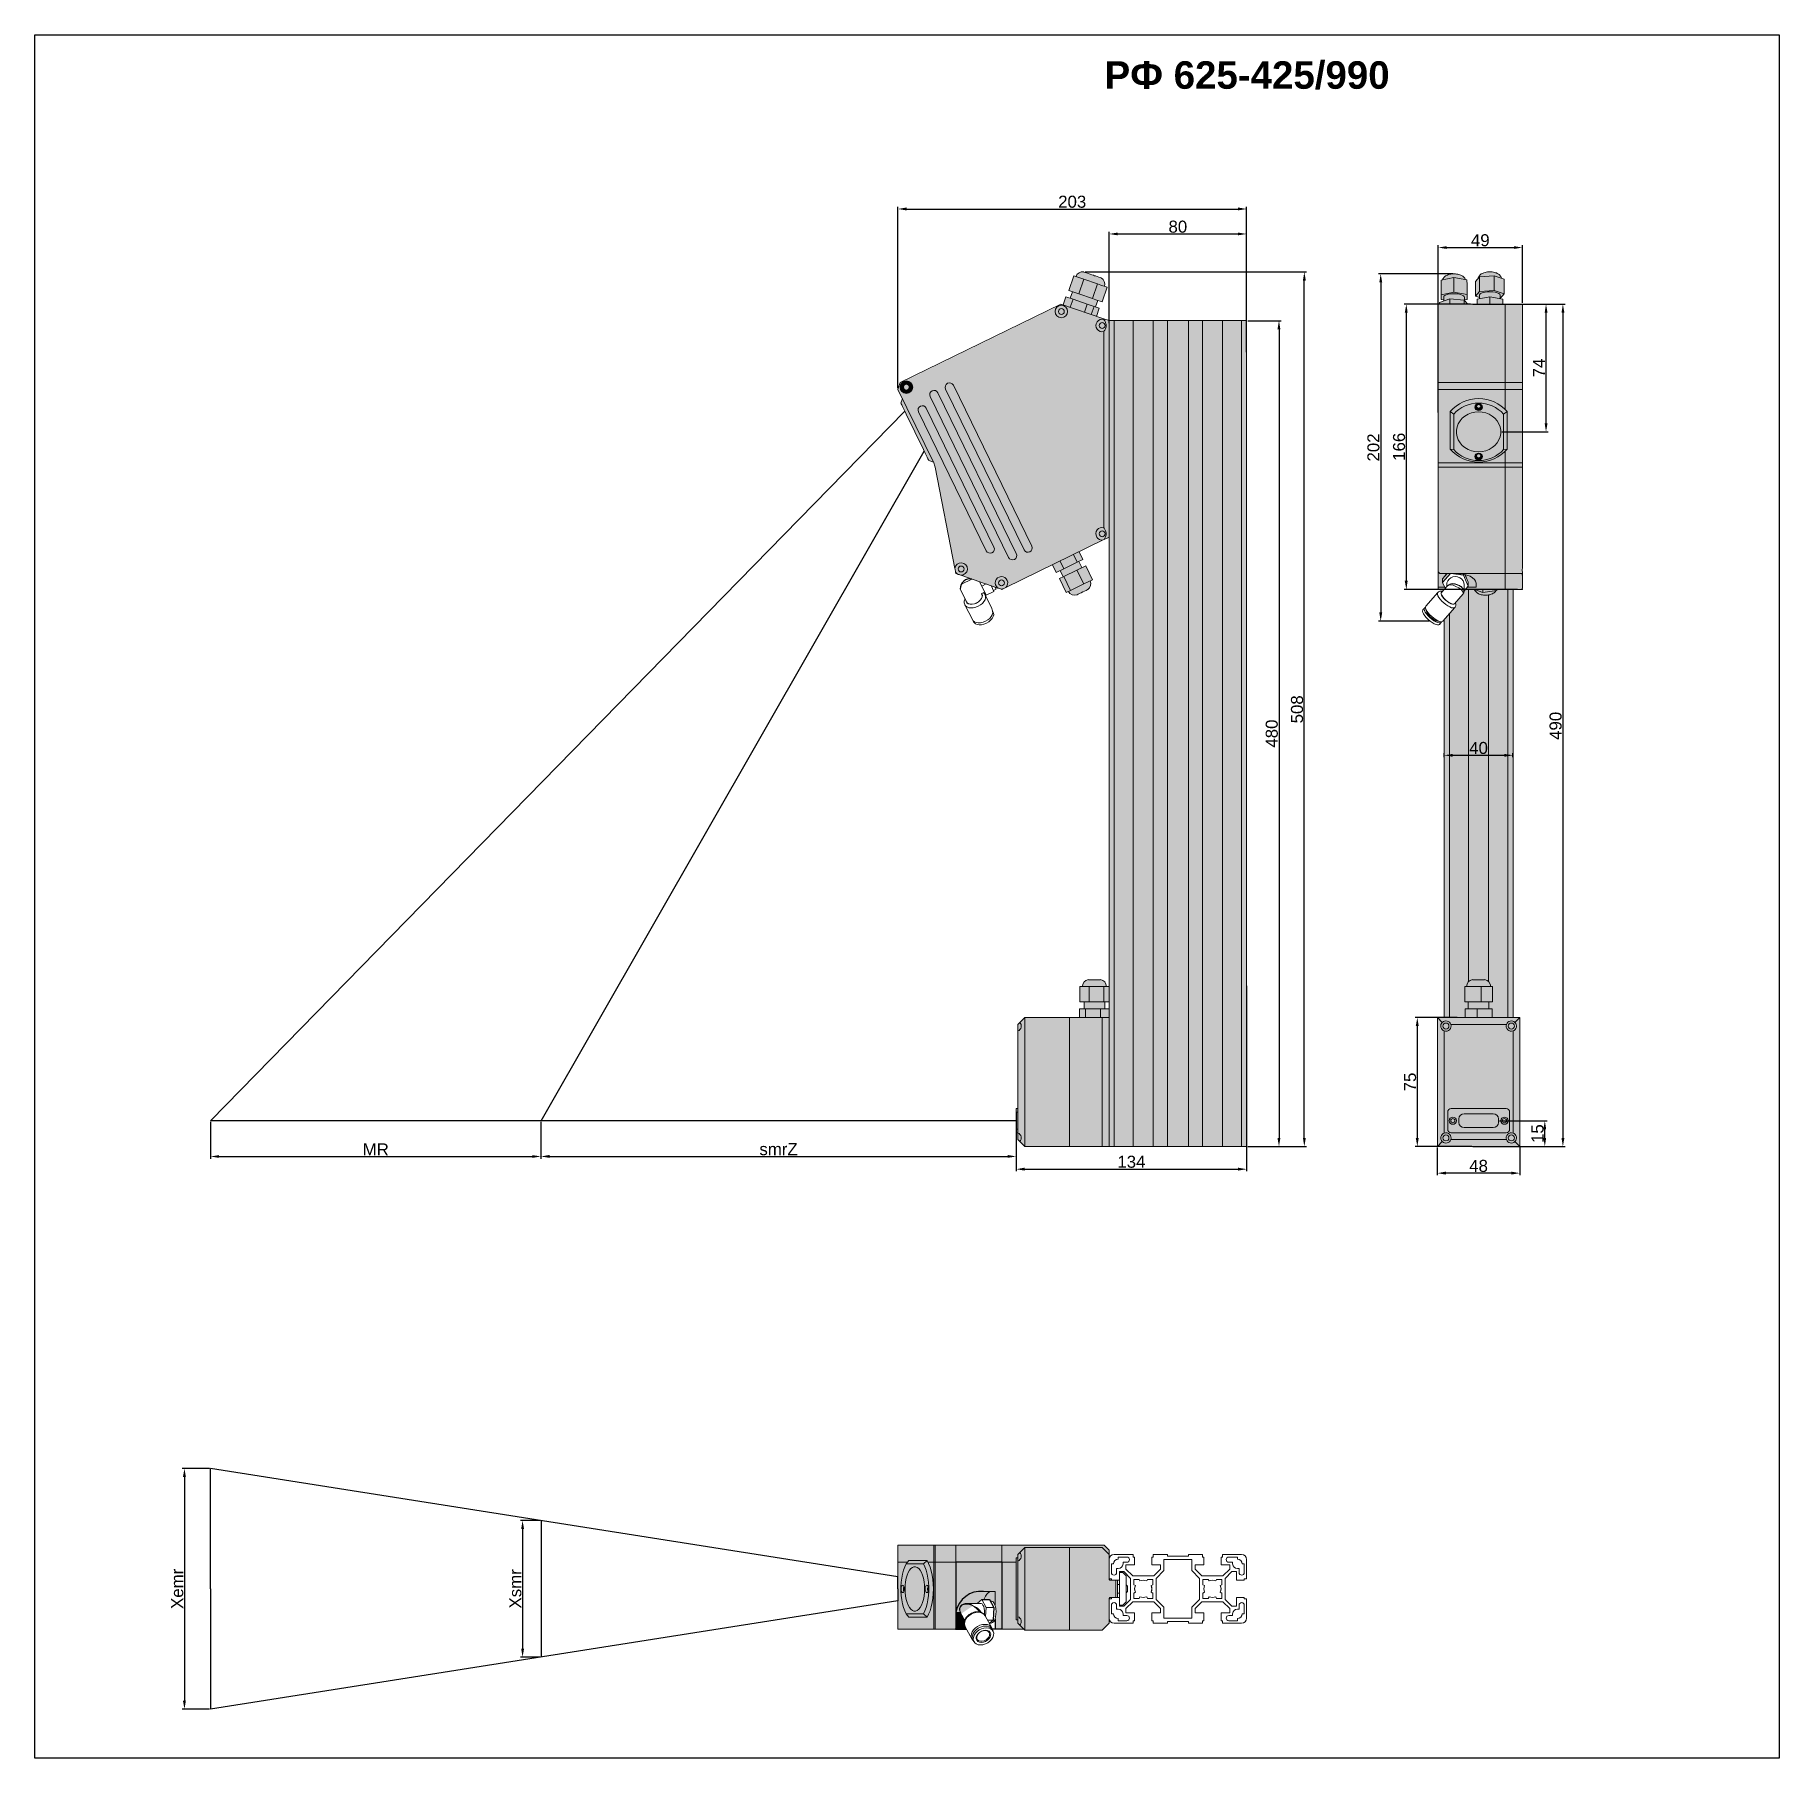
# Model space of a CAD drawing. Header units: millimetres. Extents: x 1690 to 10670, y 1931 to 4673.
# Drawn here: x 6088 to 7102, y 2702 to 3703 of the extents above; entities that cross this region are included whole.
import ezdxf

# ---------------------------------------------------------------- set-up
doc = ezdxf.new("R2010")
doc.units = ezdxf.units.MM
doc.styles.get("Standard").update_dxf_attribs({"font": 'arial.ttf'})
doc.dimstyles.new('ISO-25', dxfattribs={"dimtxt": 2.5, "dimasz": 2.5, "dimexe": 1.25, "dimexo": 0.625, "dimtad": 1, "dimdec": 0, "dimtxsty": 'Standard', "dimcen": 2.5, "dimadec": 0, "dimazin": 0, "dimtfac": 1, "dimtdec": 0, "dimtmove": 0, "dimatfit": 3, "dimfxl": 0, "dimarcsym": 0})

msp = doc.modelspace()

# ---------------------------------------------------------------- texts
at = {"color": 1, "insert": (6710.09, 3687.78), "char_height": 16, "width": 256.4869, "attachment_point": 1}
msp.add_mtext('{\\f@Arial Unicode MS|b1|i0|c204|p34;РФ 625-425/990}', dxfattribs=at)

# ---------------------------------------------------------------- blocks, each defined once
blk = doc.blocks.new('*D185')
at = {"color": 0, "lineweight": -2, "transparency": 16777216}
for p, q in [((6904, 3483.6), (6904, 3580.8)), ((6909, 3579.5), (6948, 3579.5)), ((6953, 3547.3), (6953, 3580.8))]:
    blk.add_line(p, q, dxfattribs=at)
at = {"color": 0, "transparency": 16777216}
for points in [[(6909, 3580.3), (6909, 3578.7), (6904, 3579.5)], [(6948, 3580.3), (6948, 3578.7), (6953, 3579.5)]]:
    blk.add_solid(points, dxfattribs=at)
at = {"layer": 'Defpoints', "color": 0, "transparency": 16777216}
for p in [(6953, 3579.5), (6953, 3546.6), (6904, 3483)]:
    blk.add_point(p, dxfattribs=at)
at = {"color": 0, "transparency": 16777216, "insert": (6928.5, 3583.7), "char_height": 7, "attachment_point": 5}
blk.add_mtext('49', dxfattribs=at)
blk = doc.blocks.new('*D186')
at = {"color": 0, "lineweight": -2, "transparency": 16777216}
for p, q in [((6903.5, 3056.4), (6903.5, 3040.3)), ((6951.5, 3056.4), (6951.5, 3040.3)), ((6946.5, 3041.5), (6908.5, 3041.5))]:
    blk.add_line(p, q, dxfattribs=at)
at = {"color": 0, "transparency": 16777216}
for points in [[(6908.5, 3042.4), (6908.5, 3040.7), (6903.5, 3041.5)], [(6946.5, 3042.4), (6946.5, 3040.7), (6951.5, 3041.5)]]:
    blk.add_solid(points, dxfattribs=at)
at = {"layer": 'Defpoints', "color": 0, "transparency": 16777216}
for p in [(6903.5, 3057), (6951.5, 3057), (6903.5, 3041.5)]:
    blk.add_point(p, dxfattribs=at)
at = {"color": 0, "transparency": 16777216, "insert": (6927.5, 3045.7), "char_height": 7, "attachment_point": 5}
blk.add_mtext('48', dxfattribs=at)
blk = doc.blocks.new('*D187')
at = {"color": 0, "lineweight": -2, "transparency": 16777216}
for p, q in [((6712.7, 3535.6), (6712.7, 3588.6)), ((6717.7, 3587.4), (6787.7, 3587.4)), ((6792.7, 3535.6), (6792.7, 3588.6))]:
    blk.add_line(p, q, dxfattribs=at)
at = {"color": 0, "transparency": 16777216}
for points in [[(6717.7, 3588.2), (6717.7, 3586.6), (6712.7, 3587.4)], [(6787.7, 3588.2), (6787.7, 3586.6), (6792.7, 3587.4)]]:
    blk.add_solid(points, dxfattribs=at)
at = {"layer": 'Defpoints', "color": 0, "transparency": 16777216}
for p in [(6792.7, 3587.4), (6712.7, 3535), (6792.7, 3535)]:
    blk.add_point(p, dxfattribs=at)
at = {"color": 0, "transparency": 16777216, "insert": (6752.7, 3591.6), "char_height": 7, "attachment_point": 5}
blk.add_mtext('80', dxfattribs=at)
blk = doc.blocks.new('*D188')
at = {"color": 0, "lineweight": -2, "transparency": 16777216}
for p, q in [((6793.3, 3537), (6812.7, 3537)), ((6811.5, 3532), (6811.5, 3062)), ((6793.3, 3057), (6812.7, 3057))]:
    blk.add_line(p, q, dxfattribs=at)
at = {"color": 0, "transparency": 16777216}
for points in [[(6810.6, 3532), (6812.3, 3532), (6811.5, 3537)], [(6810.6, 3062), (6812.3, 3062), (6811.5, 3057)]]:
    blk.add_solid(points, dxfattribs=at)
at = {"layer": 'Defpoints', "color": 0, "transparency": 16777216}
for p in [(6792.7, 3537), (6792.7, 3057), (6811.5, 3057)]:
    blk.add_point(p, dxfattribs=at)
at = {"color": 0, "transparency": 16777216, "insert": (6807.3, 3297), "char_height": 7, "attachment_point": 5, "rotation": 90}
blk.add_mtext('480', dxfattribs=at)
blk = doc.blocks.new('*D189')
at = {"color": 0, "lineweight": -2, "transparency": 16777216}
for p, q in [((6939.7, 3072), (6967.3, 3072)), ((6966, 3062), (6966, 3067)), ((6952.2, 3057), (6967.3, 3057))]:
    blk.add_line(p, q, dxfattribs=at)
at = {"color": 0, "transparency": 16777216}
for points in [[(6965.2, 3067), (6966.8, 3067), (6966, 3072)], [(6965.2, 3062), (6966.8, 3062), (6966, 3057)]]:
    blk.add_solid(points, dxfattribs=at)
at = {"layer": 'Defpoints', "color": 0, "transparency": 16777216}
for p in [(6939, 3072), (6966, 3072), (6951.5, 3057)]:
    blk.add_point(p, dxfattribs=at)
at = {"color": 0, "transparency": 16777216, "insert": (6961.8, 3064.5), "char_height": 7, "attachment_point": 5, "rotation": 90}
blk.add_mtext('15', dxfattribs=at)
blk = doc.blocks.new('*D190')
at = {"color": 0, "lineweight": -2, "transparency": 16777216}
for p, q in [((6698.8, 3565.3), (6827.5, 3565.3)), ((6826.2, 3062), (6826.2, 3560.3)), ((6793.3, 3057), (6827.5, 3057))]:
    blk.add_line(p, q, dxfattribs=at)
at = {"color": 0, "transparency": 16777216}
for points in [[(6825.4, 3560.3), (6827.1, 3560.3), (6826.2, 3565.3)], [(6825.4, 3062), (6827.1, 3062), (6826.2, 3057)]]:
    blk.add_solid(points, dxfattribs=at)
at = {"layer": 'Defpoints', "color": 0, "transparency": 16777216}
for p in [(6698.1, 3565.3), (6826.2, 3565.3), (6792.7, 3057)]:
    blk.add_point(p, dxfattribs=at)
at = {"color": 0, "transparency": 16777216, "insert": (6822, 3311.1), "char_height": 7, "attachment_point": 5, "rotation": 90}
blk.add_mtext('508', dxfattribs=at)
blk = doc.blocks.new('*D193')
at = {"color": 0, "lineweight": -2, "transparency": 16777216}
for p, q in [((6953.7, 3546.6), (6968, 3546.6)), ((6966.7, 3477.4), (6966.7, 3541.6)), ((6941, 3472.4), (6968, 3472.4))]:
    blk.add_line(p, q, dxfattribs=at)
at = {"color": 0, "transparency": 16777216}
for points in [[(6965.9, 3541.6), (6967.6, 3541.6), (6966.7, 3546.6)], [(6965.9, 3477.4), (6967.6, 3477.4), (6966.7, 3472.4)]]:
    blk.add_solid(points, dxfattribs=at)
at = {"layer": 'Defpoints', "color": 0, "transparency": 16777216}
for p in [(6953, 3546.6), (6966.7, 3546.6), (6940.4, 3472.4)]:
    blk.add_point(p, dxfattribs=at)
at = {"color": 0, "transparency": 16777216, "insert": (6962.6, 3509.5), "char_height": 7, "attachment_point": 5, "rotation": 90}
blk.add_mtext('74', dxfattribs=at)
blk = doc.blocks.new('*D194')
at = {"color": 0, "lineweight": -2, "transparency": 16777216}
for p, q in [((6907.5, 3283.3), (6907.5, 3285.6)), ((6947.5, 3283.3), (6947.5, 3285.6)), ((6912.5, 3284.4), (6942.5, 3284.4))]:
    blk.add_line(p, q, dxfattribs=at)
at = {"color": 0, "transparency": 16777216}
for points in [[(6912.5, 3285.2), (6912.5, 3283.5), (6907.5, 3284.4)], [(6942.5, 3285.2), (6942.5, 3283.5), (6947.5, 3284.4)]]:
    blk.add_solid(points, dxfattribs=at)
at = {"layer": 'Defpoints', "color": 0, "transparency": 16777216}
for p in [(6907.5, 3282.7), (6947.5, 3284.4), (6947.5, 3282.7)]:
    blk.add_point(p, dxfattribs=at)
at = {"color": 0, "transparency": 16777216, "insert": (6927.5, 3288.6), "char_height": 7, "attachment_point": 5}
blk.add_mtext('40', dxfattribs=at)
blk = doc.blocks.new('*D191')
at = {"color": 0, "lineweight": -2, "transparency": 16777216}
for p, q in [((6590, 3497.7), (6590, 3603.2)), ((6595, 3601.9), (6787.7, 3601.9)), ((6792.7, 3518.6), (6792.7, 3603.2))]:
    blk.add_line(p, q, dxfattribs=at)
at = {"color": 0, "transparency": 16777216}
for points in [[(6595, 3602.8), (6595, 3601.1), (6590, 3601.9)], [(6787.7, 3602.8), (6787.7, 3601.1), (6792.7, 3601.9)]]:
    blk.add_solid(points, dxfattribs=at)
at = {"layer": 'Defpoints', "color": 0, "transparency": 16777216}
for p in [(6792.7, 3601.9), (6792.7, 3518), (6590, 3497.1)]:
    blk.add_point(p, dxfattribs=at)
at = {"color": 0, "transparency": 16777216, "insert": (6691.3, 3606.1), "char_height": 7, "attachment_point": 5}
blk.add_mtext('203', dxfattribs=at)
blk = doc.blocks.new('*D192')
at = {"color": 0, "lineweight": -2, "transparency": 16777216}
for p, q in [((6792.7, 3150.3), (6792.7, 3042.6)), ((6658.7, 3076.9), (6658.7, 3042.6)), ((6663.7, 3043.8), (6787.7, 3043.8))]:
    blk.add_line(p, q, dxfattribs=at)
at = {"color": 0, "transparency": 16777216}
for points in [[(6663.7, 3044.7), (6663.7, 3043), (6658.7, 3043.8)], [(6787.7, 3044.7), (6787.7, 3043), (6792.7, 3043.8)]]:
    blk.add_solid(points, dxfattribs=at)
at = {"layer": 'Defpoints', "color": 0, "transparency": 16777216}
for p in [(6792.7, 3150.9), (6658.7, 3077.5), (6792.7, 3043.8)]:
    blk.add_point(p, dxfattribs=at)
at = {"color": 0, "transparency": 16777216, "insert": (6725.7, 3048.1), "char_height": 7, "attachment_point": 5}
blk.add_mtext('134', dxfattribs=at)
blk = doc.blocks.new('*D197')
at = {"color": 0, "lineweight": -2, "transparency": 16777216}
for p, q in [((6924.2, 3546.6), (6977.8, 3546.6)), ((6976.5, 3541.6), (6976.5, 3062)), ((6924.2, 3057), (6977.8, 3057))]:
    blk.add_line(p, q, dxfattribs=at)
at = {"color": 0, "transparency": 16777216}
for points in [[(6975.7, 3541.6), (6977.4, 3541.6), (6976.5, 3546.6)], [(6975.7, 3062), (6977.4, 3062), (6976.5, 3057)]]:
    blk.add_solid(points, dxfattribs=at)
at = {"layer": 'Defpoints', "color": 0, "transparency": 16777216}
for p in [(6923.5, 3546.6), (6923.5, 3057), (6976.5, 3057)]:
    blk.add_point(p, dxfattribs=at)
at = {"color": 0, "transparency": 16777216, "insert": (6972.3, 3301.5), "char_height": 7, "attachment_point": 5, "rotation": 90}
blk.add_mtext('490', dxfattribs=at)
blk = doc.blocks.new('*D200')
at = {"color": 0, "lineweight": -2, "transparency": 16777216}
for p, q in [((6381.9, 2839.6), (6370.6, 2839.6)), ((6371.8, 2834.6), (6371.8, 2765.2)), ((6381.9, 2760.2), (6370.6, 2760.2))]:
    blk.add_line(p, q, dxfattribs=at)
at = {"color": 0, "transparency": 16777216}
for points in [[(6371, 2834.6), (6372.7, 2834.6), (6371.8, 2839.6)], [(6371, 2765.2), (6372.7, 2765.2), (6371.8, 2760.2)]]:
    blk.add_solid(points, dxfattribs=at)
at = {"layer": 'Defpoints', "color": 0, "transparency": 16777216}
for p in [(6382.5, 2839.6), (6371.8, 2760.2), (6382.5, 2760.2)]:
    blk.add_point(p, dxfattribs=at)
at = {"color": 0, "transparency": 16777216, "insert": (6367.6, 2799.9), "char_height": 7, "attachment_point": 5, "rotation": 90}
blk.add_mtext('Xsmr', dxfattribs=at)
blk = doc.blocks.new('*D201')
at = {"color": 0, "lineweight": -2, "transparency": 16777216}
for p, q in [((6189.8, 2869.9), (6174, 2869.9)), ((6175.3, 2864.9), (6175.3, 2734.9)), ((6189.8, 2729.9), (6174, 2729.9))]:
    blk.add_line(p, q, dxfattribs=at)
at = {"color": 0, "transparency": 16777216}
for points in [[(6174.4, 2864.9), (6176.1, 2864.9), (6175.3, 2869.9)], [(6174.4, 2734.9), (6176.1, 2734.9), (6175.3, 2729.9)]]:
    blk.add_solid(points, dxfattribs=at)
at = {"layer": 'Defpoints', "color": 0, "transparency": 16777216}
for p in [(6190.4, 2869.9), (6175.3, 2729.9), (6190.4, 2729.9)]:
    blk.add_point(p, dxfattribs=at)
at = {"color": 0, "transparency": 16777216, "insert": (6171.1, 2799.9), "char_height": 7, "attachment_point": 5, "rotation": 90}
blk.add_mtext('Xemr', dxfattribs=at)
blk = doc.blocks.new('*D202')
at = {"color": 0, "lineweight": -2, "transparency": 16777216}
for p, q in [((6922.9, 3546.6), (6884.2, 3546.6)), ((6885.5, 3541.6), (6885.5, 3385.8)), ((6950.2, 3380.8), (6884.2, 3380.8))]:
    blk.add_line(p, q, dxfattribs=at)
at = {"color": 0, "transparency": 16777216}
for points in [[(6884.6, 3541.6), (6886.3, 3541.6), (6885.5, 3546.6)], [(6884.6, 3385.8), (6886.3, 3385.8), (6885.5, 3380.8)]]:
    blk.add_solid(points, dxfattribs=at)
at = {"layer": 'Defpoints', "color": 0, "transparency": 16777216}
for p in [(6923.5, 3546.6), (6885.5, 3380.8), (6950.8, 3380.8)]:
    blk.add_point(p, dxfattribs=at)
at = {"color": 0, "transparency": 16777216, "insert": (6881.3, 3463.7), "char_height": 7, "attachment_point": 5, "rotation": 90}
blk.add_mtext('166', dxfattribs=at)
blk = doc.blocks.new('*D203')
at = {"color": 0, "lineweight": -2, "transparency": 16777216}
for p, q in [((6912.5, 3564.2), (6869.4, 3564.2)), ((6870.6, 3559.2), (6870.6, 3367.4)), ((6898.7, 3362.4), (6869.4, 3362.4))]:
    blk.add_line(p, q, dxfattribs=at)
at = {"color": 0, "transparency": 16777216}
for points in [[(6869.8, 3559.2), (6871.5, 3559.2), (6870.6, 3564.2)], [(6869.8, 3367.4), (6871.5, 3367.4), (6870.6, 3362.4)]]:
    blk.add_solid(points, dxfattribs=at)
at = {"layer": 'Defpoints', "color": 0, "transparency": 16777216}
for p in [(6913.1, 3564.2), (6870.6, 3362.4), (6899.3, 3362.4)]:
    blk.add_point(p, dxfattribs=at)
at = {"color": 0, "transparency": 16777216, "insert": (6866.4, 3463.3), "char_height": 7, "attachment_point": 5, "rotation": 90}
blk.add_mtext('202', dxfattribs=at)
blk = doc.blocks.new('*D204')
at = {"color": 0, "lineweight": -2, "transparency": 16777216}
for p, q in [((6190.4, 3071.4), (6190.4, 3049.9)), ((6382.5, 3071.4), (6382.5, 3049.9)), ((6195.4, 3051.2), (6377.5, 3051.2))]:
    blk.add_line(p, q, dxfattribs=at)
at = {"color": 0, "transparency": 16777216}
for points in [[(6195.4, 3052), (6195.4, 3050.4), (6190.4, 3051.2)], [(6377.5, 3052), (6377.5, 3050.4), (6382.5, 3051.2)]]:
    blk.add_solid(points, dxfattribs=at)
at = {"layer": 'Defpoints', "color": 0, "transparency": 16777216}
for p in [(6190.4, 3072), (6382.5, 3072), (6382.5, 3051.2)]:
    blk.add_point(p, dxfattribs=at)
at = {"color": 0, "transparency": 16777216, "insert": (6286.5, 3055.3), "char_height": 7, "attachment_point": 5}
blk.add_mtext('MR', dxfattribs=at)
blk = doc.blocks.new('*D205')
at = {"color": 0, "lineweight": -2, "transparency": 16777216}
for p, q in [((6382.5, 3071.4), (6382.5, 3050)), ((6658.7, 3071.4), (6658.7, 3050)), ((6387.5, 3051.2), (6653.7, 3051.2))]:
    blk.add_line(p, q, dxfattribs=at)
at = {"color": 0, "transparency": 16777216}
for points in [[(6387.5, 3052.1), (6387.5, 3050.4), (6382.5, 3051.2)], [(6653.7, 3052.1), (6653.7, 3050.4), (6658.7, 3051.2)]]:
    blk.add_solid(points, dxfattribs=at)
at = {"layer": 'Defpoints', "color": 0, "transparency": 16777216}
for p in [(6382.5, 3072), (6658.7, 3072), (6658.7, 3051.2)]:
    blk.add_point(p, dxfattribs=at)
at = {"color": 0, "transparency": 16777216, "insert": (6520.6, 3055.4), "char_height": 7, "attachment_point": 5}
blk.add_mtext('smrZ', dxfattribs=at)
blk = doc.blocks.new('*D206')
at = {"color": 0, "lineweight": -2, "transparency": 16777216}
for p, q in [((6915.1, 3132), (6890.6, 3132)), ((6891.9, 3127), (6891.9, 3062)), ((6923.5, 3057), (6890.6, 3057))]:
    blk.add_line(p, q, dxfattribs=at)
at = {"color": 0, "transparency": 16777216}
for points in [[(6891, 3127), (6892.7, 3127), (6891.9, 3132)], [(6891, 3062), (6892.7, 3062), (6891.9, 3057)]]:
    blk.add_solid(points, dxfattribs=at)
at = {"layer": 'Defpoints', "color": 0, "transparency": 16777216}
for p in [(6915.8, 3132), (6891.9, 3057), (6924.2, 3057)]:
    blk.add_point(p, dxfattribs=at)
at = {"color": 0, "transparency": 16777216, "insert": (6887.7, 3094.5), "char_height": 7, "attachment_point": 5, "rotation": 90}
blk.add_mtext('75', dxfattribs=at)

# ---------------------------------------------------------------- dimensions: what is measured, and where the dimension line sits
for base, p1, p2, angle, override, picture, middle in [((6792.7, 3601.94), (6589.98, 3497.08), (6792.7, 3517.99), 180, {"dimtxt": 7, "dimasz": 5, "dimdec": 0}, '*D191', (6691.34, 3606.14)), ((6792.7, 3587.4), (6712.7, 3535.01), (6792.7, 3535.01), 180, {"dimtxt": 7, "dimasz": 5}, '*D187', (6752.7, 3591.6)), ((6953.04, 3579.5), (6904.04, 3482.97), (6953.04, 3546.63), 180, {"dimtxt": 7, "dimasz": 5}, '*D185', (6928.54, 3583.7)), ((6826.23, 3565.26), (6792.7, 3057.01), (6698.13, 3565.26), 90, {"dimtxt": 7, "dimasz": 5, "dimdec": 0}, '*D190', (6822.03, 3311.13)), ((6885.48, 3380.81), (6923.54, 3546.63), (6950.81, 3380.81), 90, {"dimtxt": 7, "dimasz": 5}, '*D202', (6881.28, 3463.72)), ((6966.72, 3546.63), (6940.39, 3472.39), (6953.04, 3546.63), 90, {"dimtxt": 7, "dimasz": 5, "dimdec": 0}, '*D193', (6962.6, 3509.51)), ((6811.46, 3057.01), (6792.7, 3537.01), (6792.7, 3057.01), 90, {"dimtxt": 7, "dimasz": 5}, '*D188', (6807.26, 3297.01)), ((6947.54, 3284.38), (6907.54, 3282.7), (6947.54, 3282.7), 180, {"dimtxt": 7, "dimasz": 5, "dimdec": 0}, '*D194', (6927.54, 3288.58)), ((6792.7, 3043.85), (6658.7, 3077.51), (6792.7, 3150.93), 180, {"dimtxt": 7, "dimasz": 5, "dimdec": 0}, '*D192', (6725.7, 3048.05)), ((6891.86, 3057.01), (6915.76, 3132.01), (6924.16, 3057.01), 90, {"dimtxt": 7, "dimasz": 5}, '*D206', (6887.68, 3094.51)), ((6966, 3072.01), (6951.54, 3057.01), (6939.04, 3072.01), 90, {"dimtxt": 7, "dimasz": 5, "dimdec": 0}, '*D189', (6961.8, 3064.51)), ((6903.54, 3041.52), (6951.54, 3057.01), (6903.54, 3057.01), 180, {"dimtxt": 7, "dimasz": 5, "dimdec": 0}, '*D186', (6927.54, 3045.72))]:
    dim = msp.add_linear_dim(base=base, p1=p1, p2=p2, angle=angle, dimstyle='ISO-25', override=override)
    dim.commit()
    dim.dimension.update_dxf_attribs({"geometry": picture, "text_midpoint": middle})
for base, p1, p2, picture, middle in [((6870.63, 3362.35), (6913.13, 3564.21), (6899.34, 3362.35), '*D203', (6870.63, 3463.28)), ((6976.55, 3057.01), (6923.54, 3546.63), (6923.54, 3057.01), '*D197', (6976.55, 3301.55))]:
    dim = msp.add_linear_dim(base=base, p1=p1, p2=p2, angle=90, dimstyle='ISO-25', override={"dimtxt": 7, "dimasz": 5})
    dim.commit()
    dim.dimension.update_dxf_attribs({"geometry": picture, "text_midpoint": middle, "dimtype": 160})
at = {"color": 1}
for base, p1, p2, text, picture, middle in [((6382.54, 3051.19), (6190.41, 3072.01), (6382.54, 3072.01), 'MR', '*D204', (6286.47, 3055.31)), ((6658.7, 3051.22), (6382.54, 3072.01), (6658.7, 3072.01), 'smrZ', '*D205', (6520.62, 3055.4))]:
    dim = msp.add_linear_dim(base=base, p1=p1, p2=p2, text=text, dimstyle='ISO-25', override={"dimtxt": 7, "dimasz": 5}, dxfattribs=at)
    dim.commit()
    dim.dimension.update_dxf_attribs({"geometry": picture, "text_midpoint": middle})
for base, p1, p2, text, picture, middle in [((6175.26, 2729.88), (6190.41, 2869.88), (6190.41, 2729.88), 'Xemr', '*D201', (6175.26, 2799.88)), ((6371.82, 2760.17), (6382.54, 2839.59), (6382.54, 2760.17), 'Xsmr', '*D200', (6371.82, 2799.88))]:
    dim = msp.add_linear_dim(base=base, p1=p1, p2=p2, angle=270, text=text, dimstyle='ISO-25', override={"dimtxt": 7, "dimasz": 5}, dxfattribs=at)
    dim.commit()
    dim.dimension.update_dxf_attribs({"geometry": picture, "text_midpoint": middle, "dimtype": 160})

# ---------------------------------------------------------------- hatches: boundary and pattern name
h = msp.add_hatch(color=252)
h.dxf.hatch_style = 1
h.paths.add_polyline_path([(6699.1, 3137.01), (6699.1, 3132.01), (6707.71, 3132.01), (6707.71, 3137.01)])
h.paths.add_polyline_path([(6695.59, 3137.01), (6695.59, 3132.01), (6699.1, 3132.01), (6699.1, 3137.01)])
h.paths.add_polyline_path([(6707.71, 3137.01), (6707.71, 3132.01), (6708.7, 3132.01), (6712.7, 3132.01), (6712.7, 3137.01)])
h.paths.add_polyline_path([(6701.19, 3141.01), (6698.2, 3141.01), (6698.2, 3137.01), (6699.1, 3137.01), (6707.71, 3137.01), (6710.2, 3137.01), (6710.2, 3141.01), (6709.73, 3141.01)])
h.paths.add_polyline_path([(6695.66, 3150.01), (6695.66, 3141.01), (6701.19, 3141.01), (6701.19, 3150.01)])
h.paths.add_polyline_path([(6701.19, 3150.01), (6701.19, 3141.01), (6709.73, 3141.01), (6709.73, 3150.01)])
h.paths.add_polyline_path([(6709.73, 3150.01), (6709.73, 3141.01), (6710.2, 3141.01), (6712.7, 3141.01), (6712.7, 3150.01)])
h.paths.add_polyline_path([(6700.7, 3153.97, 0.3779652), (6697.2, 3150.01), (6701.19, 3150.01), (6709.73, 3150.01), (6711.2, 3150.01, 0.3779652), (6707.7, 3153.97)])
h.paths.add_polyline_path([(6686.38, 3388.33), (6690.32, 3380.24), (6697.96, 3383.97), (6694.02, 3392.06)])
h.paths.add_polyline_path([(6686.38, 3388.33), (6683.84, 3387.09), (6687.78, 3379.01), (6690.32, 3380.24)])
h.paths.add_polyline_path([(6694.02, 3392.06), (6697.96, 3383.97), (6703.07, 3386.46), (6699.12, 3394.55)])
h.paths.add_polyline_path([(6689.13, 3379.66), (6690.32, 3380.24), (6697.96, 3383.97), (6701.72, 3385.8, -0.3779575), (6700.31, 3380.7), (6699.98, 3380.54), (6699.37, 3380.24), (6698.52, 3379.83), (6697.53, 3379.34), (6696.49, 3378.84), (6695.53, 3378.37), (6694.75, 3377.99), (6694.22, 3377.73), (6694.02, 3377.63, -0.3779664)])
h.paths.add_polyline_path([(6686.41, 3392.8), (6684.33, 3391.79), (6686.09, 3388.19), (6686.38, 3388.33), (6694.02, 3392.06), (6696.87, 3393.45), (6695.12, 3397.05), (6694.17, 3396.58)])
h.paths.add_polyline_path([(6684.22, 3397.29), (6679.78, 3395.13), (6681.97, 3390.63), (6686.41, 3392.8)])
h.paths.add_polyline_path([(6684.22, 3397.29), (6686.41, 3392.8), (6694.17, 3396.58), (6691.98, 3401.08)])
h.paths.add_polyline_path([(6691.98, 3401.08), (6694.17, 3396.58), (6695.12, 3397.05), (6697.48, 3398.2), (6695.29, 3402.69)])
h.paths.add_polyline_path([(6687.63, 3550.93), (6686, 3546.2), (6690.18, 3544.76), (6691.81, 3549.49)])
h.paths.add_polyline_path([(6691.81, 3549.49), (6690.18, 3544.76), (6698.37, 3541.94), (6699.99, 3546.67)])
h.paths.add_polyline_path([(6699.99, 3546.67), (6698.37, 3541.94), (6702.38, 3540.56), (6704.01, 3545.29)])
h.paths.add_polyline_path([(6704.01, 3545.29), (6702.38, 3540.56), (6705.43, 3539.51), (6707.06, 3544.24)])
h.paths.add_polyline_path([(6695.2, 3552.55), (6691.45, 3553.84), (6690.15, 3550.06), (6691.81, 3549.49), (6699.99, 3546.67), (6704.01, 3545.29), (6704.87, 3544.99), (6706.18, 3548.77), (6704.98, 3549.18), (6703.05, 3549.85)])
h.paths.add_polyline_path([(6698.13, 3561.06), (6695.2, 3552.55), (6703.05, 3549.85), (6705.98, 3558.36)])
h.paths.add_polyline_path([(6692.2, 3563.1), (6689.27, 3554.59), (6695.2, 3552.55), (6698.13, 3561.06)])
h.paths.add_polyline_path([(6705.98, 3558.36), (6703.05, 3549.85), (6704.98, 3549.18), (6706.18, 3548.77), (6708.69, 3547.91), (6711.62, 3556.42), (6707.91, 3557.69)])
h.paths.add_polyline_path([(6704.65, 3563.01), (6704.61, 3563.03), (6704.27, 3563.14), (6703.6, 3563.37), (6702.7, 3563.69), (6701.64, 3564.05), (6700.56, 3564.42), (6699.56, 3564.77), (6698.75, 3565.04), (6698.22, 3565.23), (6698.04, 3565.29, 0.3779673), (6693.43, 3562.68), (6698.13, 3561.06), (6705.98, 3558.36), (6707.91, 3557.69), (6710.05, 3556.96, 0.3779547), (6708.03, 3561.85), (6707.94, 3561.88), (6707.52, 3562.02), (6706.79, 3562.27), (6705.84, 3562.6), (6704.77, 3562.97)])
h = msp.add_hatch(color=252)
h.dxf.hatch_style = 1
h.paths.add_polyline_path([(6910.8, 3549.65), (6910.8, 3546.63), (6919.22, 3546.63), (6919.22, 3548.98)])
h.paths.add_polyline_path([(6904.82, 3547.61), (6904.82, 3546.63), (6910.8, 3546.63), (6910.8, 3549.65)])
h.paths.add_polyline_path([(6912.67, 3552.67), (6911.2, 3552.56), (6909.86, 3552.34), (6908.73, 3552.02), (6907.89, 3551.61), (6907.38, 3551.15), (6907.24, 3550.72), (6907.24, 3548.43), (6910.8, 3549.65), (6919.24, 3548.98), (6919.24, 3550.72), (6919.16, 3551.03), (6918.74, 3551.5), (6917.98, 3551.92), (6916.91, 3552.27), (6915.62, 3552.52), (6914.17, 3552.65)])
h.paths.add_polyline_path([(6905.7, 3560.62), (6905.7, 3552.11), (6913.15, 3553.54), (6913.15, 3562.05)])
h.paths.add_polyline_path([(6913.15, 3553.54), (6905.7, 3552.11), (6905.78, 3549.29), (6907.24, 3549.02), (6907.24, 3550.72), (6907.38, 3551.15), (6907.89, 3551.61), (6908.73, 3552.02), (6909.86, 3552.34), (6911.2, 3552.56), (6912.67, 3552.67), (6914.17, 3552.65), (6915.62, 3552.52), (6916.91, 3552.27), (6917.98, 3551.92), (6918.74, 3551.5), (6919.16, 3551.03), (6919.24, 3550.72), (6919.24, 3549.04), (6920.78, 3549.34), (6920.78, 3552.16)])
h.paths.add_polyline_path([(6919.24, 3548.96), (6919.24, 3548.96), (6919.22, 3546.63), (6921.33, 3546.63)])
h.paths.add_polyline_path([(6913.15, 3562.05), (6913.15, 3553.54), (6920.78, 3552.16), (6920.78, 3557.85), (6920.69, 3560.67)])
edge = h.paths.add_edge_path()
edge.add_spline(control_points=[(6906.52, 3560.78), (6906.52, 3560.78), (6906.57, 3561.14), (6907.03, 3561.74), (6907.5, 3562.34), (6908.1, 3562.86), (6908.83, 3563.33), (6909.98, 3563.8), (6911.27, 3564.09), (6912.66, 3564.22), (6914.08, 3564.21), (6915.44, 3564.05), (6916.63, 3563.75), (6917.61, 3563.34), (6918.44, 3562.83), (6919.13, 3562.18), (6919.65, 3561.5), (6919.84, 3561), (6919.91, 3560.81)], knot_values=[0, 0, 0, 0, 0.0000036, 0.0659292, 0.132122, 0.1426869, 0.2159095, 0.2974091, 0.3856353, 0.46786, 0.5494763, 0.6360205, 0.7168671, 0.7840394, 0.8445339, 0.9032911, 0.9634326, 1, 1, 1, 1], degree=3, periodic=0)
edge.add_line((6906.52, 3560.78), (6913.15, 3562.05))
edge.add_line((6913.15, 3562.05), (6919.91, 3560.81))
h.paths.add_polyline_path([(6926.59, 3549.54), (6926.59, 3546.63), (6934.14, 3546.63), (6934.14, 3550.93)])
h.paths.add_polyline_path([(6934.14, 3550.93), (6934.14, 3546.63), (6941.59, 3546.63), (6941.59, 3549.49)])
h.paths.add_polyline_path([(6934.24, 3553.84), (6932.74, 3553.8), (6931.33, 3553.63), (6930.08, 3553.36), (6929.08, 3552.99), (6928.4, 3552.56), (6928.07, 3552.08), (6928.04, 3551.89), (6928.04, 3549.81), (6934.14, 3550.93), (6940.04, 3549.79), (6940.04, 3551.89), (6940.04, 3551.95), (6939.8, 3552.43), (6939.21, 3552.88), (6938.29, 3553.27), (6937.11, 3553.57), (6935.73, 3553.76)])
h.paths.add_polyline_path([(6925.62, 3559.74), (6925.62, 3551.23), (6928.07, 3553.93), (6928.07, 3562.44)])
h.paths.add_polyline_path([(6925.62, 3551.23), (6928.04, 3550.4), (6928.04, 3551.89), (6928.07, 3552.08), (6928.4, 3552.56), (6929.08, 3552.99), (6930.08, 3553.36), (6931.33, 3553.63), (6932.74, 3553.8), (6934.24, 3553.84), (6935.73, 3553.76), (6937.11, 3553.57), (6938.29, 3553.27), (6939.21, 3552.88), (6939.8, 3552.43), (6940.04, 3551.95), (6940.04, 3551.89), (6940.04, 3549.88), (6942.46, 3552.55), (6936.49, 3554.59), (6928.07, 3553.93)])
h.paths.add_polyline_path([(6928.07, 3562.44), (6928.07, 3553.93), (6936.49, 3554.59), (6936.49, 3563.1)])
h.paths.add_polyline_path([(6936.49, 3563.1), (6936.49, 3554.59), (6942.46, 3552.55), (6942.46, 3561.06)])
h = msp.add_hatch(color=252)
h.dxf.hatch_style = 1
h.paths.add_polyline_path([(6913.15, 3562.05), (6913.15, 3553.54), (6920.78, 3552.16), (6920.78, 3557.85), (6920.69, 3560.67)])
h.paths.add_polyline_path([(6905.7, 3560.62), (6905.7, 3552.11), (6913.15, 3553.54), (6913.15, 3562.05)])
h = msp.add_hatch(color=252)
h.dxf.hatch_style = 1
edge = h.paths.add_edge_path()
edge.add_spline(control_points=[(6940.83, 3561.62), (6940.77, 3561.81), (6940.63, 3562.34), (6940.16, 3563.07), (6939.64, 3563.63), (6939.04, 3564.12), (6938.35, 3564.54), (6937.34, 3564.94), (6936.14, 3565.23), (6934.76, 3565.38), (6933.35, 3565.38), (6931.95, 3565.23), (6930.68, 3564.93), (6929.58, 3564.47), (6928.67, 3563.86), (6927.94, 3563.11), (6927.42, 3562.3), (6927.27, 3561.72), (6927.21, 3561.5)], knot_values=[0, 0, 0, 0, 0.0353348, 0.0936167, 0.1496962, 0.171402, 0.2329642, 0.2970981, 0.3753181, 0.4571679, 0.5346358, 0.613164, 0.6979894, 0.7731833, 0.8349968, 0.8966416, 0.9591343, 0.9999971, 0.9999971, 0.9999971, 0.9999971], degree=3, periodic=0)
edge.add_line((6927.21, 3561.5), (6928.07, 3562.44))
edge.add_line((6928.07, 3562.44), (6936.49, 3563.1))
edge.add_line((6936.49, 3563.1), (6940.83, 3561.62))
h = msp.add_hatch(color=254)
h.dxf.hatch_style = 1
edge = h.paths.add_edge_path()
edge.add_arc((6594.91, 3498.38), 3.65, -90, 90, ccw=False)
edge.add_arc((6594.91, 3498.38), 3.65, 161.00005, 270, ccw=False)
edge.add_line((6591.46, 3499.56), (6589.98, 3497.08))
edge.add_line((6589.98, 3497.08), (6610.84, 3454.32))
edge.add_arc((6601.85, 3449.94), 10, 371, 386.00001, ccw=False)
edge.add_line((6611.67, 3451.84), (6611.67, 3451.84))
edge.add_line((6611.67, 3451.84), (6623.1, 3393.02))
edge.add_arc((6626.73, 3392.67), 3.65, -92.51705, 174.51687, ccw=False)
edge.add_line((6626.57, 3389.03), (6648.08, 3381.62))
edge.add_spline(control_points=[(6648.08, 3381.62), (6648.39, 3381.51), (6649.05, 3381.29), (6649.7, 3381.06), (6650.04, 3380.95)], knot_values=[0, 0, 0, 0, 0.4846525, 1, 1, 1, 1], degree=3, periodic=0)
edge.add_arc((6650.2, 3384.59), 3.65, -47.51654, 234.51776, ccw=False)
edge.add_line((6652.66, 3381.9), (6709.3, 3409.53))
edge.add_line((6709.3, 3409.53), (6709.3, 3409.53))
edge.add_arc((6708.7, 3413.13), 3.65, 74.0992, 279.51729, ccw=False)
edge.add_line((6709.7, 3416.64), (6709.7, 3530.64))
edge.add_arc((6708.7, 3534.15), 3.65, 74.0992, 285.9008, ccw=False)
edge.add_line((6709.7, 3537.66), (6709.7, 3538.04))
edge.add_line((6709.7, 3538.04), (6686.19, 3545.76))
edge.add_arc((6685, 3542.31), 3.65, 270, 431.00006, ccw=False)
edge.add_arc((6685, 3542.31), 3.65, 115.99999, 270, ccw=False)
edge.add_line((6683.4, 3545.59), (6593.33, 3501.66))
edge.add_arc((6594.91, 3498.38), 3.65, 90, 115.80383, ccw=False)
h.paths.add_polyline_path([(6667.8, 3405.98, -0.9998787), (6663.31, 3403.78), (6617.71, 3497.26, -1), (6622.21, 3499.45), (6622.21, 3499.45)], flags=16)
h.paths.add_polyline_path([(6658.81, 3401.59, -1.0001427), (6654.32, 3399.39), (6608.72, 3492.87, -1), (6613.22, 3495.06), (6613.22, 3495.06)], flags=16)
h.paths.add_polyline_path([(6645.81, 3405.43, -1.0008121), (6641.32, 3403.23), (6601.93, 3483.99, -1.0000947), (6606.42, 3486.19)], flags=16)
h = msp.add_hatch(color=254)
h.dxf.hatch_style = 1
h.paths.add_polyline_path([(6606.42, 3486.19, 1.0000947), (6601.93, 3483.99), (6641.32, 3403.23, 1.0008121), (6645.81, 3405.43)])
h.paths.add_polyline_path([(6613.22, 3495.06, 1.0000001), (6608.72, 3492.87), (6654.32, 3399.39, 1.0001427), (6658.81, 3401.59)])
h.paths.add_polyline_path([(6622.21, 3499.45, 1), (6617.71, 3497.26), (6663.31, 3403.78, 0.9998787), (6667.8, 3405.98)])
h.paths.add_polyline_path([(6592.61, 3491.69), (6591.69, 3489.02), (6591.87, 3488.66), (6592.17, 3488.03), (6592.63, 3487.1), (6593.22, 3485.89), (6593.94, 3484.42), (6594.77, 3482.71), (6604.84, 3462.06), (6605.67, 3460.36), (6606.39, 3458.89), (6606.98, 3457.68), (6607.43, 3456.75), (6607.74, 3456.12), (6607.91, 3455.76), (6610.59, 3454.84)])
h.paths.add_polyline_path([(6626.73, 3390.97, 1), (6626.73, 3394.37, 1)])
h.paths.add_polyline_path([(6650.2, 3382.89, 1), (6650.2, 3386.29, 1)])
h.paths.add_polyline_path([(6708.7, 3414.83, 1), (6708.7, 3411.43, 1)])
h.paths.add_polyline_path([(6708.7, 3535.85, 1), (6708.7, 3532.45, 1)])
h.paths.add_polyline_path([(6685, 3540.61, 1), (6685, 3544.01, 1)])
edge = h.paths.add_edge_path()
edge.add_line((6709.7, 3538.04), (6709.7, 3537.66))
edge.add_spline(control_points=[(6709.7, 3537.66), (6709.79, 3537.55), (6710.19, 3536.99), (6710.71, 3536.05), (6711.05, 3534.69), (6711.03, 3533.46), (6710.62, 3531.99), (6710.06, 3531.17), (6709.7, 3530.64)], knot_values=[0, 0, 0, 0, 0.0612226, 0.2937512, 0.4312377, 0.5838776, 0.7354345, 1, 1, 1, 1], degree=3, periodic=0)
edge.add_line((6709.7, 3530.64), (6709.7, 3416.64))
edge.add_spline(control_points=[(6709.7, 3416.64), (6709.75, 3416.57), (6710.14, 3416.05), (6710.65, 3415.16), (6711.03, 3413.79), (6711.05, 3412.58), (6710.68, 3411.13), (6710.16, 3410.3), (6709.82, 3409.78)], knot_values=[0, 0, 0, 0, 0.0361444, 0.2873012, 0.4286672, 0.582983, 0.7363536, 1, 1, 1, 1], degree=3, periodic=0)
edge.add_line((6709.82, 3409.78), (6712.7, 3411.19))
edge.add_line((6712.7, 3411.19), (6712.7, 3537.01))
edge.add_line((6712.7, 3537.01), (6709.7, 3538.04))
h = msp.add_hatch(color=254)
h.dxf.hatch_style = 1
h.paths.add_polyline_path([(6594.91, 3500.08, 1), (6594.91, 3496.68, 1)])
edge = h.paths.add_edge_path()
edge.add_spline(control_points=[(6623.1, 3393.02), (6623.17, 3392.69), (6623.3, 3392.02), (6623.43, 3391.34), (6623.5, 3390.99)], knot_values=[0, 0, 0, 0, 0.4846523, 1, 1, 1, 1], degree=3, periodic=0)
edge.add_arc((6626.73, 3392.67), 3.65, 207.48311, 234.5166)
edge.add_line((6624.62, 3389.7), (6624.62, 3389.7))
edge.add_spline(control_points=[(6624.62, 3389.7), (6624.93, 3389.59), (6625.58, 3389.37), (6626.24, 3389.14), (6626.57, 3389.03)], knot_values=[0, 0, 0, 0, 0.4846532, 1, 1, 1, 1], degree=3, periodic=0)
edge.add_arc((6626.73, 3392.67), 3.65, 267.48295, 534.51687)
h.paths.add_polyline_path([(6626.73, 3390.97, -1), (6626.73, 3394.37, -1)], flags=16)
edge = h.paths.add_edge_path()
edge.add_spline(control_points=[(6648.08, 3381.62), (6648.39, 3381.51), (6649.05, 3381.29), (6649.7, 3381.06), (6650.04, 3380.95)], knot_values=[0, 0, 0, 0, 0.4846525, 1, 1, 1, 1], degree=3, periodic=0)
edge.add_line((6650.04, 3380.95), (6650.04, 3380.95))
edge.add_arc((6650.2, 3384.59), 3.65, 267.48322, 279.51752)
edge.add_spline(control_points=[(6650.8, 3380.99), (6650.89, 3381.04), (6651.3, 3381.24), (6651.94, 3381.55), (6652.45, 3381.8), (6652.66, 3381.9)], knot_values=[0, 0, 0, 0, 0.1553423, 0.6602479, 1, 1, 1, 1], degree=3, periodic=0)
edge.add_arc((6650.2, 3384.59), 3.65, 312.48346, 594.51776)
h.paths.add_polyline_path([(6650.2, 3382.89, -1), (6650.2, 3386.29, -1)], flags=16)
edge = h.paths.add_edge_path()
edge.add_line((6709.3, 3409.53), (6709.82, 3409.78))
edge.add_spline(control_points=[(6709.82, 3409.78), (6710.16, 3410.3), (6710.68, 3411.13), (6711.05, 3412.58), (6711.03, 3413.79), (6710.65, 3415.16), (6710.14, 3416.05), (6709.75, 3416.57), (6709.7, 3416.64)], knot_values=[0, 0, 0, 0, 0.2636464, 0.417017, 0.5713328, 0.7126988, 0.9638556, 1, 1, 1, 1], degree=3, periodic=0)
edge.add_arc((6708.7, 3413.13), 3.65, 434.09908, 639.51729)
h.paths.add_polyline_path([(6708.7, 3414.83, -1), (6708.7, 3411.43, -1)], flags=16)
edge = h.paths.add_edge_path()
edge.add_spline(control_points=[(6709.7, 3537.66), (6709.79, 3537.55), (6710.19, 3536.99), (6710.71, 3536.05), (6711.05, 3534.69), (6711.03, 3533.46), (6710.62, 3531.99), (6710.06, 3531.17), (6709.7, 3530.64)], knot_values=[0, 0, 0, 0, 0.0612226, 0.2937512, 0.4312377, 0.5838776, 0.7354345, 1, 1, 1, 1], degree=3, periodic=0)
edge.add_arc((6708.7, 3534.15), 3.65, 434.09934, 645.9009)
h.paths.add_polyline_path([(6708.7, 3535.85, -1), (6708.7, 3532.45, -1)], flags=16)
h.paths.add_polyline_path([(6685, 3545.96, 1), (6685, 3538.66, 1)])
h.paths.add_polyline_path([(6685, 3540.61, -1), (6685, 3544.01, -1)], flags=16)
h = msp.add_hatch(color=254)
h.dxf.hatch_style = 1
edge = h.paths.add_edge_path()
edge.add_ellipse((6914.04, 3384.5), major_axis=(12, 0), ratio=0.4604229, start_angle=67.14855, end_angle=89.89624, ccw=False)
edge.add_ellipse((6914.04, 3384.5), major_axis=(12, 0), ratio=0.4604229, start_angle=62.93328, end_angle=67.14855, ccw=False)
edge.add_ellipse((6914.04, 3384.5), major_axis=(12, 0), ratio=0.4604229, start_angle=0, end_angle=62.93328, ccw=False)
edge.add_line((6926.04, 3384.5), (6926.04, 3382.19))
edge.add_line((6926.04, 3382.19), (6920.96, 3382.19))
edge.add_line((6920.96, 3382.19), (6919.74, 3380.81))
edge.add_line((6919.74, 3380.81), (6943.04, 3380.81))
edge.add_line((6943.04, 3380.81), (6943.04, 3390.02))
edge.add_line((6943.04, 3390.02), (6914.06, 3390.02))
h.paths.add_polyline_path([(6905.04, 3390.02), (6904.04, 3391.04), (6904.04, 3382.19), (6907.73, 3382.19), (6906.61, 3384.73), (6911.27, 3390.02)])
h.paths.add_polyline_path([(6904.04, 3382.19), (6904.04, 3380.81), (6907.49, 3380.81), (6908.06, 3381.46), (6907.73, 3382.19)])
edge = h.paths.add_edge_path()
edge.add_line((6943.04, 3390.02), (6943.04, 3380.81))
edge.add_line((6943.04, 3380.81), (6953.04, 3380.81))
edge.add_line((6953.04, 3380.81), (6953.04, 3380.95))
edge.add_spline(control_points=[(6953.04, 3380.95), (6952.96, 3381.06), (6952.81, 3381.29), (6952.96, 3381.51), (6953.04, 3381.62)], knot_values=[0, 0, 0, 0, 0.5153475, 1, 1, 1, 1], degree=3, periodic=0)
edge.add_line((6953.04, 3381.62), (6953.04, 3389.03))
edge.add_spline(control_points=[(6953.04, 3389.03), (6952.96, 3389.14), (6952.81, 3389.37), (6952.96, 3389.59), (6953.04, 3389.7)], knot_values=[0, 0, 0, 0, 0.5153468, 1, 1, 1, 1], degree=3, periodic=0)
edge.add_line((6953.04, 3389.7), (6953.04, 3390.02))
edge.add_line((6953.04, 3390.02), (6943.04, 3390.02))
edge = h.paths.add_edge_path()
edge.add_line((6943.04, 3451.84), (6943.04, 3390.02))
edge.add_line((6943.04, 3390.02), (6953.04, 3390.02))
edge.add_line((6953.04, 3390.02), (6953.04, 3390.99))
edge.add_spline(control_points=[(6953.04, 3390.99), (6952.96, 3391.34), (6952.81, 3392.02), (6952.96, 3392.69), (6953.04, 3393.02)], knot_values=[0, 0, 0, 0, 0.5153477, 1, 1, 1, 1], degree=3, periodic=0)
edge.add_line((6953.04, 3393.02), (6953.04, 3451.84))
edge.add_line((6953.04, 3451.84), (6943.04, 3451.84))
h.paths.add_polyline_path([(6904.04, 3451.84), (6904.04, 3391.04), (6905.04, 3390.02), (6911.27, 3390.02), (6914.04, 3390.02), (6943.04, 3390.02), (6943.04, 3451.84)])
h.paths.add_polyline_path([(6904.04, 3454.32), (6904.04, 3451.84), (6943.04, 3451.84), (6943.04, 3454.32)])
h.paths.add_polyline_path([(6943.04, 3454.32), (6943.04, 3451.84), (6953.04, 3451.84), (6953.04, 3454.32)])
h.paths.add_polyline_path([(6943.04, 3497.08), (6943.04, 3485.28, -0.0169278), (6944.04, 3484.2), (6944.04, 3462.33, -0.0169278), (6943.04, 3461.25), (6943.04, 3454.32), (6953.04, 3454.32), (6953.04, 3497.08)])
h.paths.add_polyline_path([(6904.04, 3497.08), (6904.04, 3454.32), (6943.04, 3454.32), (6943.04, 3461.25, -0.4379287), (6911.04, 3462.33), (6911.04, 3484.2, -0.4379287), (6943.04, 3485.28), (6943.04, 3497.08)])
h.paths.add_polyline_path([(6904.04, 3501.09), (6904.04, 3497.08), (6943.04, 3497.08), (6943.04, 3501.09)])
h.paths.add_polyline_path([(6943.04, 3501.09), (6943.04, 3497.08), (6953.04, 3497.08), (6953.04, 3501.09)])
h.paths.add_polyline_path([(6904.04, 3546.63), (6904.04, 3501.09), (6943.04, 3501.09), (6943.04, 3546.63)])
h.paths.add_polyline_path([(6943.04, 3546.63), (6943.04, 3501.09), (6953.04, 3501.09), (6953.04, 3546.63)])
at = {"true_color": 0xf0f0f0}
h = msp.add_hatch(color=7, dxfattribs=at)
h.dxf.hatch_style = 1
h.paths.add_polyline_path([(6712.7, 3537.01), (6712.7, 3411.19), (6712.7, 3132.01), (6712.7, 3057.01), (6715.7, 3057.01), (6715.7, 3537.01)])
h.paths.add_polyline_path([(6715.7, 3537.01), (6715.7, 3057.01), (6726.79, 3057.01), (6726.79, 3537.01)])
h.paths.add_polyline_path([(6727.59, 3537.01), (6726.79, 3537.01), (6726.79, 3057.01), (6727.59, 3057.01), (6737.59, 3057.01), (6738.39, 3057.01), (6738.39, 3537.01), (6737.59, 3537.01)])
h.paths.add_polyline_path([(6738.39, 3537.01), (6738.39, 3057.01), (6746.59, 3057.01), (6746.59, 3537.01)])
h.paths.add_polyline_path([(6746.59, 3537.01), (6746.59, 3057.01), (6758.81, 3057.01), (6758.81, 3537.01)])
h.paths.add_polyline_path([(6758.81, 3537.01), (6758.81, 3057.01), (6767.01, 3057.01), (6767.01, 3537.01)])
h.paths.add_polyline_path([(6767.81, 3537.01), (6767.01, 3537.01), (6767.01, 3057.01), (6767.81, 3057.01), (6777.81, 3057.01), (6778.61, 3057.01), (6778.61, 3537.01), (6777.81, 3537.01)])
h.paths.add_polyline_path([(6778.61, 3537.01), (6778.61, 3057.01), (6789.7, 3057.01), (6789.7, 3537.01)])
h.paths.add_polyline_path([(6789.7, 3537.01), (6789.7, 3057.01), (6792.7, 3057.01), (6792.7, 3537.01)])
h.paths.add_polyline_path([(6907.54, 3363.32), (6907.54, 3132.01), (6910.54, 3132.01), (6910.54, 3366.73)])
edge = h.paths.add_edge_path()
edge.add_spline(control_points=[(6914, 3373.07), (6914.07, 3372.87), (6914.22, 3372.47), (6914.27, 3371.91), (6914.22, 3371.31), (6914.06, 3370.75), (6913.78, 3370.45), (6913.68, 3370.34)], knot_values=[0, 0, 0, 0, 0.226559, 0.4434483, 0.5997465, 0.855612, 0.9999967, 0.9999967, 0.9999967, 0.9999967], degree=3, periodic=0)
edge.add_line((6913.88, 3370.45), (6913.71, 3370.33))
edge.add_line((6913.71, 3370.33), (6910.54, 3366.73))
edge.add_line((6910.54, 3366.73), (6910.54, 3132.01))
edge.add_line((6910.54, 3132.01), (6919.62, 3132.01))
edge.add_line((6919.62, 3132.01), (6919.62, 3137.01))
edge.add_line((6919.62, 3137.01), (6921.54, 3137.01))
edge.add_line((6921.54, 3137.01), (6921.54, 3141.01))
edge.add_line((6921.54, 3141.01), (6920.87, 3141.01))
edge.add_line((6920.87, 3141.01), (6919.42, 3141.01))
edge.add_line((6919.42, 3141.01), (6919.42, 3150.01))
edge.add_line((6919.42, 3150.01), (6920.54, 3150.01))
edge.add_arc((6924.54, 3150.01), 4, 134.42702, 179.99997, ccw=False)
edge.add_line((6921.74, 3152.86), (6921.74, 3380.81))
edge.add_line((6921.74, 3380.81), (6919.74, 3380.81))
edge.add_line((6919.74, 3380.81), (6919.04, 3380.02))
edge.add_line((6919.04, 3380.02), (6919.04, 3379.31))
edge.add_spline(control_points=[(6919.04, 3379.69), (6919.05, 3379.47), (6918.99, 3378.99), (6918.79, 3378.51), (6918.6, 3378.31), (6918.58, 3378.3)], knot_values=[0.073575, 0.073575, 0.073575, 0.073575, 0.3342862, 0.6438123, 0.6757785, 0.6757785, 0.6757785, 0.6757785], degree=3, periodic=0)
edge.add_line((6918.54, 3378.22), (6914, 3373.07))
h.paths.add_polyline_path([(6925.14, 3380.81), (6921.74, 3380.81), (6921.74, 3152.86, -0.1639643), (6924.04, 3153.97), (6931.04, 3153.97, -0.3779652), (6934.54, 3150.01), (6935.66, 3150.01), (6935.66, 3141.01), (6933.54, 3141.01), (6933.54, 3137.01), (6934.54, 3137.01), (6935.46, 3137.01), (6935.46, 3132.01), (6944.54, 3132.01), (6944.54, 3380.81), (6943.04, 3380.81), (6938.33, 3380.81), (6938.08, 3380.24), (6929.89, 3379.01)])
edge = h.paths.add_edge_path()
edge.add_spline(control_points=[(6933.34, 3377.57), (6933.1, 3377.53), (6932.39, 3377.43), (6931.16, 3377.39), (6929.73, 3377.54), (6928.43, 3377.86), (6927.33, 3378.34), (6926.4, 3378.94), (6925.65, 3379.68), (6925.16, 3380.32), (6925.01, 3380.73), (6924.98, 3380.81)], knot_values=[0, 0, 0, 0, 0.0477405, 0.1410495, 0.2349262, 0.3264198, 0.4081202, 0.4823516, 0.5533464, 0.6245724, 0.6415084, 0.6415084, 0.6415084, 0.6415084], degree=3, periodic=0)
edge.add_line((6924.98, 3380.81), (6921.74, 3380.81))
edge.add_line((6921.74, 3380.81), (6921.74, 3152.86))
edge.add_arc((6924.54, 3150.01), 4, 97.18058, 134.42702, ccw=False)
edge.add_line((6924.04, 3153.97), (6931.04, 3153.97))
edge.add_arc((6930.54, 3150.01), 4, 405.573, 442.81942, ccw=False)
edge.add_line((6933.34, 3152.86), (6933.34, 3377.57))
h.paths.add_polyline_path([(6944.54, 3380.81), (6944.54, 3132.01), (6947.54, 3132.01), (6947.54, 3380.81)])
h = msp.add_hatch(color=254)
h.dxf.hatch_style = 1
h.paths.add_polyline_path([(6594.91, 3502.03, 1), (6594.91, 3494.73, 1)])
h.paths.add_polyline_path([(6594.91, 3496.68, -1), (6594.91, 3500.08, -1)], flags=16)
h = msp.add_hatch(color=254)
h.dxf.hatch_style = 1
edge = h.paths.add_edge_path()
edge.add_ellipse((6914.04, 3384.5), major_axis=(12, 0), ratio=0.4604229, start_angle=0, end_angle=62.93328, ccw=False)
edge.add_arc((6915.1, 3386.65), 5.35, 367.96652, 390.4563, ccw=False)
edge.add_line((6920.39, 3387.4), (6921.46, 3384.96))
edge.add_line((6921.46, 3384.96), (6921.46, 3382.77))
edge.add_line((6921.46, 3382.77), (6920.96, 3382.19))
edge.add_line((6920.96, 3382.19), (6926.04, 3382.19))
edge.add_line((6926.04, 3382.19), (6926.04, 3384.5))
h.paths.add_polyline_path([(6911.04, 3484.2), (6911.04, 3462.33), (6913.04, 3462.06), (6913.04, 3482.71)])
h.paths.add_polyline_path([(6911.04, 3484.2), (6913.04, 3482.71, -0.4379631), (6942.04, 3482.71), (6944.04, 3484.2, 0.4582535)])
h.paths.add_polyline_path([(6942.04, 3482.71), (6942.04, 3462.06), (6944.04, 3462.33), (6944.04, 3484.2)])
h.paths.add_polyline_path([(6913.04, 3462.06), (6911.04, 3462.33, 0.4582535), (6944.04, 3462.33), (6942.04, 3462.06, -0.4379649)])
h.paths.add_polyline_path([(6927.39, 3459.5), (6927.08, 3459.44), (6926.69, 3459.21), (6926.43, 3458.86), (6926.34, 3458.45), (6926.43, 3458.03), (6926.69, 3457.68), (6927.08, 3457.45), (6927.54, 3457.37), (6928, 3457.45), (6928.39, 3457.68), (6928.65, 3458.03), (6928.74, 3458.45), (6928.65, 3458.86), (6928.39, 3459.21), (6928, 3459.44), (6927.68, 3459.5), (6927.54, 3459.48)], flags=17)
edge = h.paths.add_edge_path(flags=17)
edge.add_spline(control_points=[(6927.62, 3488.26), (6927.59, 3488.26), (6927.52, 3488.25), (6927.46, 3488.26), (6927.41, 3488.26)], knot_values=[0.0883317, 0.0883317, 0.0883317, 0.0883317, 0.4383111, 1, 1, 1, 1], degree=3, periodic=0)
edge.add_spline(control_points=[(6927.39, 3488.27), (6927.4, 3488.27), (6927.41, 3488.26), (6927.41, 3488.26)], knot_values=[0, 0, 0, 0, 0.0883317, 0.0883317, 0.0883317, 0.0883317], degree=3, periodic=0)
edge.add_line((6927.41, 3488.26), (6927.08, 3488.2))
edge.add_line((6927.08, 3488.2), (6926.69, 3487.97))
edge.add_line((6926.69, 3487.97), (6926.43, 3487.62))
edge.add_line((6926.43, 3487.62), (6926.34, 3487.21))
edge.add_line((6926.34, 3487.21), (6926.43, 3486.79))
edge.add_line((6926.43, 3486.79), (6926.69, 3486.44))
edge.add_line((6926.69, 3486.44), (6927.08, 3486.21))
edge.add_line((6927.08, 3486.21), (6927.54, 3486.13))
edge.add_line((6927.54, 3486.13), (6928, 3486.21))
edge.add_line((6928, 3486.21), (6928.39, 3486.44))
edge.add_line((6928.39, 3486.44), (6928.65, 3486.79))
edge.add_line((6928.65, 3486.79), (6928.74, 3487.21))
edge.add_line((6928.74, 3487.21), (6928.65, 3487.62))
edge.add_line((6928.65, 3487.62), (6928.39, 3487.97))
edge.add_line((6928.39, 3487.97), (6928, 3488.2))
edge.add_line((6928, 3488.2), (6927.64, 3488.27))
h = msp.add_hatch(color=254)
h.dxf.hatch_style = 1
h.paths.add_polyline_path([(6925.98, 3459.4), (6925.51, 3458.76), (6925.34, 3458.01), (6925.51, 3457.25), (6925.98, 3456.61), (6926.7, 3456.18), (6927.54, 3456.03), (6928.38, 3456.18), (6929.09, 3456.61), (6929.57, 3457.25), (6929.74, 3458.01), (6929.57, 3458.76), (6929.09, 3459.4), (6928.38, 3459.83), (6927.54, 3459.98), (6926.7, 3459.83)], flags=0)
h.paths.add_polyline_path([(6926.43, 3458.03), (6926.34, 3458.45), (6926.43, 3458.86), (6926.69, 3459.21), (6927.08, 3459.44), (6927.54, 3459.52), (6928, 3459.44), (6928.39, 3459.21), (6928.65, 3458.86), (6928.74, 3458.45), (6928.65, 3458.03), (6928.39, 3457.68), (6928, 3457.45), (6927.54, 3457.37), (6927.08, 3457.45), (6926.69, 3457.68)], flags=0)
h.paths.add_polyline_path([(6913.04, 3482.71), (6913.04, 3462.06, 0.4379649), (6942.04, 3462.06), (6942.04, 3482.71, 0.4379631)])
h.paths.add_polyline_path([(6929.09, 3485.37), (6929.57, 3486.01), (6929.74, 3486.77), (6929.57, 3487.52), (6929.09, 3488.17), (6928.38, 3488.6), (6927.54, 3488.75), (6926.7, 3488.6), (6925.98, 3488.17), (6925.51, 3487.52), (6925.34, 3486.77), (6925.51, 3486.01), (6925.98, 3485.37), (6926.7, 3484.94), (6927.54, 3484.79), (6928.38, 3484.94)], flags=16)
h.paths.add_polyline_path([(6928, 3486.21), (6927.54, 3486.13), (6927.08, 3486.21), (6926.69, 3486.44), (6926.43, 3486.79), (6926.34, 3487.21), (6926.43, 3487.62), (6926.69, 3487.97), (6927.08, 3488.2), (6927.54, 3488.29), (6928, 3488.2), (6928.39, 3487.97), (6928.65, 3487.62), (6928.74, 3487.21), (6928.65, 3486.79), (6928.39, 3486.44)], flags=0)
h.paths.add_polyline_path([(6929.66, 3483.82), (6931.73, 3483.35), (6933.68, 3482.58), (6935.46, 3481.54), (6937.03, 3480.24), (6938.34, 3478.73), (6939.35, 3477.04), (6940.04, 3475.23), (6940.39, 3473.34), (6940.39, 3471.43), (6940.04, 3469.54), (6939.35, 3467.73), (6938.34, 3466.05), (6937.03, 3464.53), (6935.46, 3463.24), (6933.68, 3462.19), (6931.73, 3461.42), (6929.66, 3460.95), (6927.54, 3460.79), (6925.42, 3460.95), (6923.35, 3461.42), (6921.4, 3462.19), (6919.61, 3463.24), (6918.05, 3464.53), (6916.74, 3466.05), (6915.72, 3467.73), (6915.03, 3469.54), (6914.68, 3471.43), (6914.68, 3473.34), (6915.03, 3475.23), (6915.72, 3477.04), (6916.74, 3478.73), (6918.05, 3480.24), (6919.61, 3481.54), (6921.4, 3482.58), (6923.35, 3483.35), (6925.42, 3483.82), (6927.54, 3483.98)], flags=16)
edge = h.paths.add_edge_path(flags=0)
edge.add_spline(control_points=[(6927.44, 3488.26), (6927.45, 3488.26), (6927.46, 3488.25), (6927.47, 3488.25)], knot_values=[0.2269839, 0.2269839, 0.2269839, 0.2269839, 0.3480607, 0.3480607, 0.3480607, 0.3480607], degree=3, periodic=0)
edge.add_spline(control_points=[(6927.47, 3488.25), (6927.49, 3488.25), (6927.5, 3488.25), (6927.51, 3488.25)], knot_values=[0.3480607, 0.3480607, 0.3480607, 0.3480607, 0.5335968, 0.5335968, 0.5335968, 0.5335968], degree=3, periodic=0)
edge.add_spline(control_points=[(6927.62, 3488.26), (6927.61, 3488.26), (6927.6, 3488.26), (6927.59, 3488.26)], knot_values=[0.8804357, 0.8804357, 0.8804357, 0.8804357, 1, 1, 1, 1], degree=3, periodic=0)
h.paths.add_polyline_path([(6927.54, 3459.98), (6928.38, 3459.83), (6929.09, 3459.4), (6929.57, 3458.76), (6929.74, 3458.01), (6929.57, 3457.25), (6929.09, 3456.61), (6928.38, 3456.18), (6927.54, 3456.03), (6926.7, 3456.18), (6925.98, 3456.61), (6925.51, 3457.25), (6925.34, 3458.01), (6925.51, 3458.76), (6925.98, 3459.4), (6926.7, 3459.83)], flags=16)
h.paths.add_polyline_path([(6928.38, 3484.94), (6929.09, 3485.37), (6929.57, 3486.01), (6929.74, 3486.77), (6929.57, 3487.52), (6929.09, 3488.17), (6928.97, 3488.24), (6928.23, 3484.91)], flags=0)
h = msp.add_hatch(color=254)
h.dxf.hatch_style = 1
h.paths.add_polyline_path([(6913.04, 3482.71), (6913.04, 3462.06, 0.4379649), (6942.04, 3462.06), (6942.04, 3482.71, 0.4379631)])
h.paths.add_polyline_path([(6918.05, 3464.53), (6916.74, 3466.05), (6915.72, 3467.73), (6915.03, 3469.54), (6914.68, 3471.43), (6914.68, 3473.34), (6915.03, 3475.23), (6915.72, 3477.04), (6916.74, 3478.73), (6918.05, 3480.24), (6919.61, 3481.54), (6921.4, 3482.58), (6923.35, 3483.35), (6925.42, 3483.82), (6927.54, 3483.98), (6929.66, 3483.82), (6931.73, 3483.35), (6933.68, 3482.58), (6935.46, 3481.54), (6937.03, 3480.24), (6938.34, 3478.73), (6939.35, 3477.04), (6940.04, 3475.23), (6940.39, 3473.34), (6940.39, 3471.43), (6940.04, 3469.54), (6939.35, 3467.73), (6938.34, 3466.05), (6937.03, 3464.53), (6935.46, 3463.24), (6933.68, 3462.19), (6931.73, 3461.42), (6929.66, 3460.95), (6927.54, 3460.79), (6925.42, 3460.95), (6923.35, 3461.42), (6921.4, 3462.19), (6919.61, 3463.24)], flags=16)
h.paths.add_polyline_path([(6925.51, 3458.76), (6925.98, 3459.4), (6926.7, 3459.83), (6927.54, 3459.98), (6928.38, 3459.83), (6929.09, 3459.4), (6929.57, 3458.76), (6929.74, 3458.01), (6929.57, 3457.25), (6929.09, 3456.61), (6928.38, 3456.18), (6927.54, 3456.03), (6926.7, 3456.18), (6925.98, 3456.61), (6925.51, 3457.25), (6925.34, 3458.01)], flags=16)
h.paths.add_polyline_path([(6926.43, 3458.86), (6926.69, 3459.21), (6927.08, 3459.44), (6927.54, 3459.52), (6928, 3459.44), (6928.39, 3459.21), (6928.65, 3458.86), (6928.74, 3458.45), (6928.65, 3458.03), (6928.39, 3457.68), (6928, 3457.45), (6927.54, 3457.37), (6927.08, 3457.45), (6926.69, 3457.68), (6926.43, 3458.03), (6926.34, 3458.45)], flags=0)
h.paths.add_polyline_path([(6926.7, 3484.94), (6925.98, 3485.37), (6925.51, 3486.01), (6925.34, 3486.77), (6925.51, 3487.52), (6925.98, 3488.17), (6926.7, 3488.6), (6927.54, 3488.75), (6928.38, 3488.6), (6929.09, 3488.17), (6929.57, 3487.52), (6929.74, 3486.77), (6929.57, 3486.01), (6929.09, 3485.37), (6928.38, 3484.94), (6927.54, 3484.79)], flags=16)
h.paths.add_polyline_path([(6927.08, 3486.21), (6926.69, 3486.44), (6926.43, 3486.79), (6926.34, 3487.21), (6926.43, 3487.62), (6926.69, 3487.97), (6927.08, 3488.2), (6927.54, 3488.29), (6928, 3488.2), (6928.39, 3487.97), (6928.65, 3487.62), (6928.74, 3487.21), (6928.65, 3486.79), (6928.39, 3486.44), (6928, 3486.21), (6927.54, 3486.13)], flags=0)
h = msp.add_hatch(color=254)
h.dxf.hatch_style = 1
h.paths.add_polyline_path([(6925.51, 3487.52), (6925.34, 3486.77), (6925.51, 3486.01), (6925.98, 3485.37), (6926.7, 3484.94), (6927.54, 3484.79), (6928.38, 3484.94), (6929.09, 3485.37), (6929.57, 3486.01), (6929.74, 3486.77), (6929.57, 3487.52), (6929.09, 3488.17), (6928.38, 3488.6), (6927.54, 3488.75), (6926.7, 3488.6), (6925.98, 3488.17)])
h.paths.add_polyline_path([(6926.43, 3486.79), (6926.34, 3487.21), (6926.43, 3487.62), (6926.69, 3487.97), (6927.08, 3488.2), (6927.54, 3488.29), (6928, 3488.2), (6928.39, 3487.97), (6928.65, 3487.62), (6928.74, 3487.21), (6928.65, 3486.79), (6928.39, 3486.44), (6928, 3486.21), (6927.54, 3486.13), (6927.08, 3486.21), (6926.69, 3486.44)], flags=16)
at = {"true_color": 0xff7575}
h = msp.add_hatch(color=11, dxfattribs=at)
h.dxf.hatch_style = 1
h.paths.add_polyline_path([(6919.04, 3076.01, 0.4140267), (6916.04, 3073.01), (6916.04, 3071.01, 0.4142136), (6919.04, 3068.01), (6936.04, 3068.01, 0.4143761), (6939.04, 3071.01), (6939.04, 3073.01, 0.4142379), (6936.04, 3076.01)])
h.paths.add_polyline_path([(6927.54, 3483.98), (6925.42, 3483.82), (6923.35, 3483.35), (6921.4, 3482.58), (6919.61, 3481.54), (6918.05, 3480.24), (6916.74, 3478.73), (6915.72, 3477.04), (6915.03, 3475.23), (6914.68, 3473.34), (6914.68, 3471.43), (6915.03, 3469.54), (6915.72, 3467.73), (6916.74, 3466.05), (6918.05, 3464.53), (6919.61, 3463.24), (6921.4, 3462.19), (6923.35, 3461.42), (6925.42, 3460.95), (6927.54, 3460.79), (6929.66, 3460.95), (6931.73, 3461.42), (6933.68, 3462.19), (6935.46, 3463.24), (6937.03, 3464.53), (6938.34, 3466.05), (6939.35, 3467.73), (6940.04, 3469.54), (6940.39, 3471.43), (6940.39, 3473.34), (6940.04, 3475.23), (6939.35, 3477.04), (6938.34, 3478.73), (6937.03, 3480.24), (6935.46, 3481.54), (6933.68, 3482.58), (6931.73, 3483.35), (6929.66, 3483.82)])
h = msp.add_hatch(color=254)
h.dxf.hatch_style = 1
h.paths.add_polyline_path([(6925.51, 3458.76), (6925.34, 3458.01), (6925.51, 3457.25), (6925.98, 3456.61), (6926.7, 3456.18), (6927.54, 3456.03), (6928.38, 3456.18), (6929.09, 3456.61), (6929.57, 3457.25), (6929.74, 3458.01), (6929.57, 3458.76), (6929.09, 3459.4), (6928.38, 3459.83), (6927.54, 3459.98), (6926.7, 3459.83), (6925.98, 3459.4)])
h.paths.add_polyline_path([(6926.43, 3458.03), (6926.34, 3458.45), (6926.43, 3458.86), (6926.69, 3459.21), (6927.08, 3459.44), (6927.54, 3459.52), (6928, 3459.44), (6928.39, 3459.21), (6928.65, 3458.86), (6928.74, 3458.45), (6928.65, 3458.03), (6928.39, 3457.68), (6928, 3457.45), (6927.54, 3457.37), (6927.08, 3457.45), (6926.69, 3457.68)], flags=16)
h = msp.add_hatch(color=252)
h.dxf.hatch_style = 1
h.paths.add_polyline_path([(6919.62, 3137.01), (6919.62, 3132.01), (6926.62, 3132.01), (6926.62, 3137.01)])
h.paths.add_polyline_path([(6926.62, 3137.01), (6926.62, 3132.01), (6935.46, 3132.01), (6935.46, 3137.01), (6934.54, 3137.01)])
h.paths.add_polyline_path([(6921.54, 3141.01), (6921.54, 3137.01), (6926.62, 3137.01), (6933.54, 3137.01), (6933.54, 3141.01), (6928.99, 3141.01)])
h.paths.add_polyline_path([(6920.87, 3150.01), (6919.42, 3150.01), (6919.42, 3141.01), (6920.87, 3141.01), (6928.99, 3141.01), (6928.99, 3150.01)])
h.paths.add_polyline_path([(6928.99, 3150.01), (6928.99, 3141.01), (6933.54, 3141.01), (6935.66, 3141.01), (6935.66, 3150.01)])
h.paths.add_polyline_path([(6924.04, 3153.97, 0.3779652), (6920.54, 3150.01), (6920.87, 3150.01), (6928.99, 3150.01), (6934.54, 3150.01, 0.3779652), (6931.04, 3153.97)])
h.paths.add_polyline_path([(6925.14, 3380.81), (6929.89, 3379.01), (6929.89, 3380.81)], flags=17)
edge = h.paths.add_edge_path()
edge.add_line((6925.14, 3380.81), (6924.98, 3380.81))
edge.add_spline(control_points=[(6924.98, 3380.81), (6925.01, 3380.73), (6925.16, 3380.32), (6925.65, 3379.68), (6926.4, 3378.94), (6927.33, 3378.34), (6928.43, 3377.86), (6929.73, 3377.54), (6931.16, 3377.39), (6932.39, 3377.43), (6933.1, 3377.53), (6933.34, 3377.57)], knot_values=[0, 0, 0, 0, 0.016936, 0.0881621, 0.1591569, 0.2333882, 0.3150887, 0.4065823, 0.5004589, 0.5937679, 0.6415084, 0.6415084, 0.6415084, 0.6415084], degree=3, periodic=0)
edge.add_spline(control_points=[(6933.34, 3377.57), (6933.58, 3377.61), (6934.34, 3377.78), (6935.44, 3378.17), (6936.54, 3378.84), (6937.31, 3379.5), (6937.63, 3380.01), (6937.74, 3380.19)], knot_values=[0.6415084, 0.6415084, 0.6415084, 0.6415084, 0.6901206, 0.7950457, 0.8792933, 0.9571035, 1, 1, 1, 1], degree=3, periodic=0)
edge.add_line((6937.74, 3380.19), (6929.89, 3379.01))
edge.add_line((6929.89, 3379.01), (6925.14, 3380.81))
h.paths.add_polyline_path([(6929.89, 3380.81), (6929.89, 3379.01), (6937.74, 3380.19), (6938.08, 3380.24), (6938.08, 3380.81)])
at = {"true_color": 0xf0f0f0}
h = msp.add_hatch(color=7, dxfattribs=at)
h.dxf.hatch_style = 1
edge = h.paths.add_edge_path()
edge.add_spline(control_points=[(6933.34, 3377.57), (6933.1, 3377.53), (6932.39, 3377.43), (6931.16, 3377.39), (6929.73, 3377.54), (6928.43, 3377.86), (6927.33, 3378.34), (6926.4, 3378.94), (6925.65, 3379.68), (6925.16, 3380.32), (6925.01, 3380.73), (6924.98, 3380.81)], knot_values=[0, 0, 0, 0, 0.0477405, 0.1410495, 0.2349262, 0.3264198, 0.4081202, 0.4823516, 0.5533464, 0.6245724, 0.6415084, 0.6415084, 0.6415084, 0.6415084], degree=3, periodic=0)
edge.add_line((6924.98, 3380.81), (6921.74, 3380.81))
edge.add_line((6921.74, 3380.81), (6921.74, 3152.86))
edge.add_arc((6924.54, 3150.01), 4, 97.18058, 134.42702, ccw=False)
edge.add_line((6924.04, 3153.97), (6931.04, 3153.97))
edge.add_arc((6930.54, 3150.01), 4, 405.573, 442.81942, ccw=False)
edge.add_line((6933.34, 3152.86), (6933.34, 3377.57))
h = msp.add_hatch(color=254)
h.dxf.hatch_style = 1
h.paths.add_polyline_path([(6663.7, 3132.01), (6663.7, 3057.01), (6689.7, 3057.01), (6689.7, 3132.01)])
h.paths.add_polyline_path([(6689.7, 3132.01), (6689.7, 3057.01), (6708.7, 3057.01), (6708.7, 3132.01)])
h.paths.add_polyline_path([(6708.7, 3132.01), (6708.7, 3057.01), (6712.7, 3057.01), (6712.7, 3132.01)])
h.paths.add_polyline_path([(6660.82, 3129.13), (6660.82, 3129.13, -0.5516243), (6659.7, 3124.18), (6659.7, 3064.83, -0.5516242), (6660.82, 3059.88), (6660.82, 3059.88), (6663.7, 3057.01), (6663.7, 3132.01)])
h.paths.add_polyline_path([(6659.7, 3064.83), (6659.7, 3061.01), (6660.2, 3060.51), (6660.65, 3060.06), (6660.82, 3059.88, 0.5516242)])
h.paths.add_polyline_path([(6660.2, 3128.51), (6659.7, 3128.01), (6659.7, 3124.18, 0.5516243), (6660.82, 3129.13), (6660.65, 3128.95)], flags=17)
h.paths.add_polyline_path([(6658.7, 3077.01), (6658.7, 3067.01), (6659.7, 3067.01), (6659.7, 3077.01)])
h.paths.add_polyline_path([(6658.7, 3067.01), (6658.7, 3065.01), (6659.7, 3065.01), (6659.7, 3067.01)])
h.paths.add_polyline_path([(6658.7, 3079.01), (6658.7, 3077.01), (6659.7, 3077.01), (6659.7, 3079.01)])
h = msp.add_hatch(color=254)
h.dxf.hatch_style = 1
h.paths.add_polyline_path([(6911.37, 3128.01, -0.6306021), (6907.54, 3124.18), (6907.54, 3064.83, -0.6306018), (6911.37, 3061.01), (6943.71, 3061.01, -0.6306019), (6947.54, 3064.83), (6947.54, 3124.18, -0.6306022), (6943.71, 3128.01)])
h.paths.add_polyline_path([(6943.54, 3079.01, -0.4142244), (6945.54, 3077.01), (6945.54, 3067.01, -0.4141233), (6943.54, 3065.01), (6911.54, 3065.01, -0.4140704), (6909.54, 3067), (6909.54, 3077, -0.4144362), (6911.54, 3079.01)], flags=16)
h.paths.add_polyline_path([(6936.04, 3076.01, -0.4142379), (6939.04, 3073.01), (6939.04, 3071.01, -0.4143761), (6936.04, 3068.01), (6919.04, 3068.01, -0.4142136), (6916.04, 3071.01), (6916.04, 3073.01, -0.4140267), (6919.04, 3076.01)], flags=0)
h.paths.add_polyline_path([(6912.54, 3069.91, -1), (6912.54, 3074.11, -1)], flags=0)
h.paths.add_polyline_path([(6942.54, 3074.11, -1), (6942.54, 3069.91, -1)], flags=0)
h.paths.add_polyline_path([(6912.54, 3070.81, -1), (6912.54, 3073.21, -1)], flags=0)
h.paths.add_polyline_path([(6942.54, 3073.21, -1), (6942.54, 3070.81, -1)], flags=0)
h.paths.add_polyline_path([(6906.42, 3129.13), (6903.54, 3132.01), (6903.54, 3057.01), (6906.42, 3059.88, -0.5516245), (6907.54, 3064.83), (6907.54, 3124.18, -0.5516246)])
h.paths.add_polyline_path([(6903.54, 3132.01), (6906.42, 3129.13, -0.5516238), (6911.37, 3128.01), (6943.71, 3128.01, -0.5516239), (6948.66, 3129.13), (6951.54, 3132.01)])
h.paths.add_polyline_path([(6948.66, 3129.13, -0.5516244), (6947.54, 3124.18), (6947.54, 3064.83, -0.5516243), (6948.66, 3059.88), (6951.54, 3057.01), (6951.54, 3132.01)])
h.paths.add_polyline_path([(6911.37, 3061.01, -0.5516242), (6906.42, 3059.88), (6903.54, 3057.01), (6951.54, 3057.01), (6948.66, 3059.88, -0.5516243), (6943.71, 3061.01)])
h.paths.add_polyline_path([(6912.54, 3073.21, 1), (6912.54, 3070.81, 1)], flags=0)
h.paths.add_polyline_path([(6908.54, 3060.26, 1), (6908.54, 3063.76, 1)])
h.paths.add_polyline_path([(6946.54, 3063.76, 1), (6946.54, 3060.26, 1)])
h.paths.add_polyline_path([(6942.54, 3070.81, 1), (6942.54, 3073.21, 1)], flags=0)
h.paths.add_polyline_path([(6946.54, 3128.76, 1), (6946.54, 3125.26, 1)])
h.paths.add_polyline_path([(6908.54, 3128.76, 1), (6908.54, 3125.26, 1)])
h = msp.add_hatch(color=254)
h.dxf.hatch_style = 1
h.paths.add_polyline_path([(6907.54, 3064.83, 0.5516243), (6906.42, 3059.88, 0.5516243), (6911.37, 3061.01, 0.6306019)])
h.paths.add_polyline_path([(6908.54, 3060.26, -1), (6908.54, 3063.76, -1)], flags=16)
h.paths.add_polyline_path([(6943.71, 3061.01, 0.5516243), (6948.66, 3059.88, 0.5516243), (6947.54, 3064.83, 0.6306019)])
h.paths.add_polyline_path([(6946.54, 3063.76, -1), (6946.54, 3060.26, -1)], flags=16)
h.paths.add_polyline_path([(6943.71, 3128.01, 0.6306019), (6947.54, 3124.18, 0.5516243), (6948.66, 3129.13, 0.5516243)])
h.paths.add_polyline_path([(6946.54, 3128.76, -1), (6946.54, 3125.26, -1)], flags=16)
h.paths.add_polyline_path([(6906.42, 3129.13, 0.5516243), (6907.54, 3124.18, 0.6306019), (6911.37, 3128.01, 0.5516243)])
h.paths.add_polyline_path([(6908.54, 3125.26, -1), (6908.54, 3128.76, -1)], flags=16)
h.paths.add_polyline_path([(6912.54, 3070.81, 1), (6912.54, 3073.21, 1)])
h.paths.add_polyline_path([(6942.54, 3070.81, 1), (6942.54, 3073.21, 1)])
h = msp.add_hatch(color=254)
h.dxf.hatch_style = 1
h.paths.add_polyline_path([(6911.54, 3079.01, 0.4144362), (6909.54, 3077), (6909.54, 3067, 0.4140704), (6911.54, 3065.01), (6943.54, 3065.01, 0.4141233), (6945.54, 3067.01), (6945.54, 3077.01, 0.4142244), (6943.54, 3079.01)])
h.paths.add_polyline_path([(6936.04, 3076.01, -0.4142379), (6939.04, 3073.01), (6939.04, 3071.01, -0.4143761), (6936.04, 3068.01), (6919.04, 3068.01, -0.4142136), (6916.04, 3071.01), (6916.04, 3073.01, -0.4140267), (6919.04, 3076.01)], flags=16)
h.paths.add_polyline_path([(6942.54, 3074.11, -1), (6942.54, 3069.91, -1)], flags=16)
h.paths.add_polyline_path([(6942.54, 3073.21, -1), (6942.54, 3070.81, -1)], flags=0)
h.paths.add_polyline_path([(6912.54, 3069.91, -1), (6912.54, 3074.11, -1)], flags=16)
h.paths.add_polyline_path([(6912.54, 3070.81, -1), (6912.54, 3073.21, -1)], flags=0)
h = msp.add_hatch(color=254)
h.dxf.hatch_style = 1
h.paths.add_polyline_path([(6912.54, 3069.91, 1), (6912.54, 3074.11, 1)])
h.paths.add_polyline_path([(6912.54, 3073.21, -1), (6912.54, 3070.81, -1)], flags=16)
h.paths.add_polyline_path([(6942.54, 3069.91, 1), (6942.54, 3074.11, 1)])
h.paths.add_polyline_path([(6942.54, 3073.21, -1), (6942.54, 3070.81, -1)], flags=16)
h = msp.add_hatch(color=254)
h.dxf.hatch_style = 1
h.paths.add_polyline_path([(6610.84, 2825.38), (6589.98, 2825.38), (6589.98, 2815.38), (6595.52, 2815.38), (6596.27, 2816.38), (6606.93, 2816.38), (6607.45, 2815.38), (6610.84, 2815.38)])
h.paths.add_polyline_path([(6610.84, 2815.38), (6607.45, 2815.38), (6607.85, 2814.61), (6608.65, 2812.58), (6609.33, 2810.32), (6609.87, 2807.88), (6610.27, 2805.29), (6610.51, 2802.61), (6610.59, 2799.88), (6610.51, 2797.15), (6610.27, 2794.47), (6609.87, 2791.88), (6609.33, 2789.44), (6608.65, 2787.18), (6607.85, 2785.15), (6606.93, 2783.38), (6596.27, 2783.38), (6594.77, 2785.38), (6593.94, 2787.11), (6593.22, 2789.08), (6592.63, 2791.25), (6592.17, 2793.6), (6591.87, 2796.06), (6591.71, 2798.6), (6591.71, 2801.16), (6591.87, 2803.7), (6592.17, 2806.16), (6592.63, 2808.5), (6593.22, 2810.68), (6593.94, 2812.65), (6594.77, 2814.38), (6595.52, 2815.38), (6589.98, 2815.38), (6589.98, 2776.38), (6610.84, 2776.38)])
h.paths.add_polyline_path([(6606.39, 2789.08), (6606.98, 2791.25), (6607.43, 2793.6), (6607.74, 2796.06), (6607.89, 2798.6), (6607.89, 2801.16), (6607.74, 2803.7), (6607.43, 2806.16), (6606.98, 2808.5), (6606.39, 2810.68), (6605.67, 2812.65), (6604.84, 2814.38), (6594.77, 2814.38), (6593.94, 2812.65), (6593.22, 2810.68), (6592.63, 2808.5), (6592.17, 2806.16), (6591.87, 2803.7), (6591.71, 2801.16), (6591.71, 2798.6), (6591.87, 2796.06), (6592.17, 2793.6), (6592.63, 2791.25), (6593.22, 2789.08), (6593.94, 2787.11), (6594.77, 2785.38), (6604.84, 2785.38), (6605.67, 2787.11)], flags=17)
h.paths.add_polyline_path([(6597.53, 2788.07), (6596.71, 2789.08), (6595.97, 2790.39), (6595.34, 2791.96), (6594.83, 2793.74), (6594.45, 2795.69), (6594.22, 2797.76), (6594.15, 2799.88), (6594.22, 2802), (6594.45, 2804.07), (6594.83, 2806.02), (6595.34, 2807.8), (6595.97, 2809.37), (6596.71, 2810.68), (6597.53, 2811.69), (6598.41, 2812.38), (6599.33, 2812.74), (6600.27, 2812.74), (6601.19, 2812.38), (6602.07, 2811.69), (6602.89, 2810.68), (6603.63, 2809.37), (6604.26, 2807.8), (6604.78, 2806.02), (6605.15, 2804.07), (6605.38, 2802), (6605.46, 2799.88), (6605.38, 2797.76), (6605.15, 2795.69), (6604.78, 2793.74), (6604.26, 2791.96), (6603.63, 2790.39), (6602.89, 2789.08), (6602.07, 2788.07), (6601.19, 2787.37), (6600.27, 2787.02), (6599.33, 2787.02), (6598.41, 2787.37)], flags=16)
h.paths.add_polyline_path([(6592.79, 2797.68), (6592.42, 2797.85), (6592.11, 2798.32), (6591.9, 2799.04), (6591.82, 2799.88), (6591.9, 2800.72), (6592.11, 2801.43), (6592.42, 2801.91), (6592.79, 2802.08), (6593.16, 2801.91), (6593.47, 2801.43), (6593.68, 2800.72), (6593.75, 2799.88), (6593.68, 2799.04), (6593.47, 2798.32), (6593.16, 2797.85)], flags=16)
h.paths.add_polyline_path([(6606.45, 2797.85), (6606.13, 2798.32), (6605.92, 2799.04), (6605.85, 2799.88), (6605.92, 2800.72), (6606.13, 2801.43), (6606.45, 2801.91), (6606.82, 2802.08), (6607.18, 2801.91), (6607.5, 2801.43), (6607.71, 2800.72), (6607.78, 2799.88), (6607.71, 2799.04), (6607.5, 2798.32), (6607.18, 2797.85), (6606.82, 2797.68)], flags=17)
h.paths.add_polyline_path([(6604.84, 2785.38), (6594.77, 2785.38), (6596.27, 2783.38), (6606.93, 2783.38)], flags=17)
h.paths.add_polyline_path([(6608.65, 2787.18), (6609.33, 2789.44), (6609.87, 2791.88), (6610.27, 2794.47), (6610.51, 2797.15), (6610.59, 2799.88), (6610.51, 2802.61), (6610.27, 2805.29), (6609.87, 2807.88), (6609.33, 2810.32), (6608.65, 2812.58), (6607.85, 2814.61), (6606.93, 2816.38), (6604.84, 2814.38), (6605.67, 2812.65), (6606.39, 2810.68), (6606.98, 2808.5), (6607.43, 2806.16), (6607.74, 2803.7), (6607.89, 2801.16), (6607.89, 2798.6), (6607.74, 2796.06), (6607.43, 2793.6), (6606.98, 2791.25), (6606.39, 2789.08), (6605.67, 2787.11), (6604.84, 2785.38), (6606.93, 2783.38), (6607.85, 2785.15)])
h.paths.add_polyline_path([(6607.18, 2801.91), (6606.82, 2802.08), (6606.45, 2801.91), (6606.13, 2801.43), (6605.92, 2800.72), (6605.85, 2799.88), (6605.92, 2799.04), (6606.13, 2798.32), (6606.45, 2797.85), (6606.82, 2797.68), (6607.18, 2797.85), (6607.5, 2798.32), (6607.61, 2798.71), (6607.51, 2798.77), (6607.34, 2799.03), (6607.23, 2799.42), (6607.19, 2799.88), (6607.23, 2800.34), (6607.34, 2800.73), (6607.51, 2800.99), (6607.61, 2801.05), (6607.5, 2801.43)], flags=16)
h.paths.add_polyline_path([(6593.49, 2800.99), (6593.58, 2801.05), (6593.47, 2801.43), (6593.16, 2801.91), (6592.79, 2802.08), (6592.42, 2801.91), (6592.11, 2801.43), (6591.9, 2800.72), (6591.82, 2799.88), (6591.9, 2799.04), (6592.11, 2798.32), (6592.42, 2797.85), (6592.79, 2797.68), (6593.16, 2797.85), (6593.47, 2798.32), (6593.58, 2798.71), (6593.49, 2798.77), (6593.31, 2799.03), (6593.2, 2799.42), (6593.16, 2799.88), (6593.2, 2800.34), (6593.31, 2800.73)], flags=0)
h = msp.add_hatch(color=254)
h.dxf.hatch_style = 1
h.paths.add_polyline_path([(6623.68, 2825.38), (6623.1, 2825.38), (6611.67, 2825.38), (6611.67, 2815.38), (6623.68, 2815.38)])
h.paths.add_polyline_path([(6623.68, 2815.38), (6611.67, 2815.38), (6611.67, 2776.38), (6623.49, 2776.38), (6623.68, 2777.38), (6623.68, 2786.38)])
h.paths.add_polyline_path([(6611.67, 2825.38), (6610.84, 2825.38), (6610.84, 2815.38), (6611.67, 2815.38)])
h = msp.add_hatch(color=254)
h.dxf.hatch_style = 1
h.paths.add_polyline_path([(6650.43, 2825.38), (6623.68, 2825.38), (6623.68, 2815.38), (6650.43, 2815.38)])
h = msp.add_hatch(color=254)
h.dxf.hatch_style = 1
h.paths.add_polyline_path([(6709.82, 2825.26), (6709.3, 2825.38), (6650.43, 2825.38), (6650.43, 2815.38), (6658.7, 2815.38), (6658.7, 2815.88), (6658.7, 2817.88), (6659.7, 2817.88), (6659.7, 2819.88), (6660.2, 2820.38), (6660.65, 2820.83), (6660.82, 2821), (6663.7, 2823.88), (6689.7, 2823.88), (6708.7, 2823.88), (6712.7, 2819.88), (6712.7, 2822.38)])
h = msp.add_hatch(color=254)
h.dxf.hatch_style = 1
h.paths.add_polyline_path([(6663.7, 2823.88), (6660.82, 2821, -0.5516242), (6659.7, 2816.05), (6659.7, 2816.05), (6659.7, 2783.71, -0.5516241), (6660.82, 2778.76), (6663.7, 2775.88)])
h = msp.add_hatch(color=254)
h.dxf.hatch_style = 1
h.paths.add_polyline_path([(6660.82, 2821), (6660.65, 2820.83), (6660.2, 2820.38), (6659.7, 2819.88), (6659.7, 2816.05, 0.5516242)])
h.paths.add_polyline_path([(6659.7, 2783.71), (6659.7, 2779.88), (6660.2, 2779.38), (6660.65, 2778.93), (6660.82, 2778.76, 0.551624)])
h = msp.add_hatch(color=254)
h.dxf.hatch_style = 1
h.paths.add_polyline_path([(6689.7, 2823.88), (6663.7, 2823.88), (6663.7, 2775.88), (6689.7, 2775.88)])
h = msp.add_hatch(color=254)
h.dxf.hatch_style = 1
h.paths.add_polyline_path([(6712.7, 2819.88), (6708.7, 2823.88), (6689.7, 2823.88), (6689.7, 2775.88), (6708.7, 2775.88), (6712.7, 2779.88), (6712.7, 2794.38), (6713.2, 2794.88), (6716.7, 2794.88), (6716.7, 2804.88), (6714.2, 2804.88), (6713.2, 2804.88), (6712.7, 2805.38)])
h = msp.add_hatch(color=254)
h.dxf.hatch_style = 1
h.paths.add_polyline_path([(6606.93, 2816.38), (6596.27, 2816.38), (6594.77, 2814.38), (6604.84, 2814.38)])
h.paths.add_polyline_path([(6607.78, 2799.88), (6607.71, 2800.72), (6607.61, 2801.05), (6607.51, 2800.99), (6607.34, 2800.73), (6607.23, 2800.34), (6607.19, 2799.88), (6607.23, 2799.42), (6607.34, 2799.03), (6607.51, 2798.77), (6607.61, 2798.71), (6607.71, 2799.04)])
h.paths.add_polyline_path([(6593.31, 2800.73), (6593.49, 2800.99), (6593.58, 2801.05), (6593.47, 2801.43), (6593.16, 2801.91), (6592.79, 2802.08), (6592.42, 2801.91), (6592.11, 2801.43), (6591.9, 2800.72), (6591.82, 2799.88), (6591.9, 2799.04), (6592.11, 2798.32), (6592.42, 2797.85), (6592.79, 2797.68), (6593.16, 2797.85), (6593.47, 2798.32), (6593.58, 2798.71), (6593.49, 2798.77), (6593.31, 2799.03), (6593.2, 2799.42), (6593.16, 2799.88), (6593.2, 2800.34)])
h.paths.add_polyline_path([(6593.68, 2800.72), (6593.58, 2801.05), (6593.49, 2800.99), (6593.31, 2800.73), (6593.2, 2800.34), (6593.16, 2799.88), (6593.2, 2799.42), (6593.31, 2799.03), (6593.49, 2798.77), (6593.58, 2798.71), (6593.68, 2799.04), (6593.75, 2799.88)])
at = {"true_color": 0xff7575}
h = msp.add_hatch(color=11, dxfattribs=at)
h.dxf.hatch_style = 1
h.paths.add_polyline_path([(6604.78, 2806.02), (6604.26, 2807.8), (6603.63, 2809.37), (6602.89, 2810.68), (6602.07, 2811.69), (6601.19, 2812.38), (6600.27, 2812.74), (6599.33, 2812.74), (6598.41, 2812.38), (6597.53, 2811.69), (6596.71, 2810.68), (6595.97, 2809.37), (6595.34, 2807.8), (6594.83, 2806.02), (6594.45, 2804.07), (6594.22, 2802), (6594.15, 2799.88), (6594.22, 2797.76), (6594.45, 2795.69), (6594.83, 2793.74), (6595.34, 2791.96), (6595.97, 2790.39), (6596.71, 2789.08), (6597.53, 2788.07), (6598.41, 2787.37), (6599.33, 2787.02), (6600.27, 2787.02), (6601.19, 2787.37), (6602.07, 2788.07), (6602.89, 2789.08), (6603.63, 2790.39), (6604.26, 2791.96), (6604.78, 2793.74), (6605.15, 2795.69), (6605.38, 2797.76), (6605.46, 2799.88), (6605.38, 2802), (6605.15, 2804.07)])
h = msp.add_hatch(color=254)
h.dxf.hatch_style = 1
h.paths.add_polyline_path([(6611.67, 2815.38), (6610.84, 2815.38), (6610.84, 2776.38), (6611.67, 2776.38)])
h = msp.add_hatch(color=254)
h.dxf.hatch_style = 1
h.paths.add_polyline_path([(6650.43, 2815.38), (6623.68, 2815.38), (6623.68, 2786.38, -0.3894681), (6639.73, 2798.38), (6646.42, 2798.38), (6646.42, 2790.3), (6646.63, 2789.66), (6646.91, 2788.25), (6647.03, 2786.73), (6646.98, 2785.19), (6646.78, 2783.72), (6646.42, 2782.38), (6646.42, 2776.38), (6650.43, 2776.38)])
h = msp.add_hatch(color=254)
h.dxf.hatch_style = 1
h.paths.add_polyline_path([(6645.07, 2792.48), (6645.69, 2791.84), (6646.22, 2790.88), (6646.63, 2789.66), (6646.91, 2788.25), (6647.03, 2786.73), (6646.98, 2785.19), (6646.78, 2783.72), (6646.42, 2782.41, -0.0043323), (6646.42, 2782.36), (6646.42, 2776.38), (6650.43, 2776.38), (6650.43, 2815.38), (6623.68, 2815.38), (6623.68, 2786.38, -0.3894681), (6639.73, 2798.38), (6644.22, 2798.38), (6643.31, 2798.2), (6642.43, 2797.66), (6641.59, 2796.77), (6640.84, 2795.57), (6640.19, 2794.09), (6640.09, 2793.8), (6643.18, 2793.8), (6643.74, 2792.78), (6644.22, 2792.78), (6644.41, 2792.77)])
h = msp.add_hatch(color=254)
h.dxf.hatch_style = 1
h.paths.add_polyline_path([(6658.7, 2815.38), (6650.43, 2815.38), (6650.43, 2776.38), (6663.2, 2776.38), (6660.82, 2778.76), (6660.65, 2778.93), (6660.2, 2779.38), (6659.7, 2779.88), (6659.7, 2781.88), (6658.7, 2781.88), (6658.7, 2783.88)])
h = msp.add_hatch(color=254)
h.dxf.hatch_style = 1
h.paths.add_polyline_path([(6659.7, 2816.05), (6659.7, 2817.88), (6658.7, 2817.88), (6658.7, 2815.88), (6658.7, 2783.88), (6658.7, 2781.88), (6659.7, 2781.88), (6659.7, 2783.71)])
h = msp.add_hatch(color=254)
h.dxf.hatch_style = 1
edge = h.paths.add_edge_path()
edge.add_line((6640.84, 2795.57), (6641.59, 2796.77))
edge.add_line((6641.59, 2796.77), (6642.43, 2797.66))
edge.add_line((6642.43, 2797.66), (6643.31, 2798.2))
edge.add_line((6643.31, 2798.2), (6644.22, 2798.38))
edge.add_line((6644.22, 2798.38), (6639.73, 2798.38))
edge.add_arc((6638.24, 2783.64), 14.81, 84.23234, 169.34965)
edge.add_line((6623.68, 2786.38), (6626.23, 2786.38))
edge.add_ellipse((6631.91, 2786.38), major_axis=(5.75, -2.77), ratio=0.6475974, start_angle=215.48024, end_angle=216.6095, ccw=False)
edge.add_spline(control_points=[(6626.1, 2786.68), (6626.11, 2786.64), (6626.14, 2786.57), (6626.17, 2786.5), (6626.19, 2786.47)], knot_values=[0.9029314, 0.9029314, 0.9029314, 0.9029314, 0.9167532, 0.9286104, 0.9286104, 0.9286104, 0.9286104], degree=3, periodic=0)
edge.add_ellipse((6631.91, 2786.38), major_axis=(5.75, -2.77), ratio=0.6475974, start_angle=94.24938, end_angle=215.48024, ccw=False)
edge.add_ellipse((6631.91, 2786.38), major_axis=(4.88, -3.89), ratio=0.6425058, start_angle=102.77467, end_angle=137.09991)
edge.add_ellipse((6631.91, 2786.38), major_axis=(4.88, -3.89), ratio=0.6425058, start_angle=137.09991, end_angle=141.15136)
edge.add_ellipse((6631.91, 2786.38), major_axis=(4.88, -3.89), ratio=0.6425058, start_angle=141.15136, end_angle=141.15579)
edge.add_line((6629.68, 2791.38), (6629.68, 2791.38))
edge.add_line((6629.68, 2791.38), (6636, 2791.38))
edge.add_line((6636, 2791.38), (6638.68, 2793.8))
edge.add_line((6638.68, 2793.8), (6640.09, 2793.8))
edge.add_line((6640.09, 2793.8), (6640.19, 2794.09))
edge.add_line((6640.19, 2794.09), (6640.84, 2795.57))
h = msp.add_hatch(color=254)
h.dxf.hatch_style = 1
edge = h.paths.add_edge_path()
edge.add_ellipse((6631.91, 2786.38), major_axis=(5.75, -2.77), ratio=0.6475974, start_angle=216.6095, end_angle=222.40038, ccw=False)
edge.add_line((6626.23, 2786.38), (6623.68, 2786.38))
edge.add_line((6623.68, 2786.38), (6623.68, 2777.38))
edge.add_line((6623.68, 2777.38), (6629.35, 2777.38))
edge.add_line((6629.35, 2777.38), (6629.06, 2777.91))
edge.add_line((6629.06, 2777.91), (6628.99, 2778.07))
edge.add_spline(control_points=[(6628.99, 2778.07), (6628.96, 2778.12), (6628.73, 2778.51), (6628.54, 2779.33), (6628.53, 2780.48), (6628.71, 2781.24), (6628.84, 2781.61)], knot_values=[0.6811158, 0.6811158, 0.6811158, 0.6811158, 0.6950032, 0.792711, 0.8836105, 0.9757398, 0.9757398, 0.9757398, 0.9757398], degree=3, periodic=0)
edge.add_line((6628.84, 2781.61), (6626.46, 2785.91))
h = msp.add_hatch(color=254)
h.dxf.hatch_style = 1
h.paths.add_polyline_path([(6629.35, 2777.38), (6623.68, 2777.38), (6623.49, 2776.38), (6629.9, 2776.38)])

# ---------------------------------------------------------------- linework, layer by layer
at = {"color": 7, "linetype": 'Continuous', "lineweight": 15}
for p, q in [((6692.2, 3563.1), (6689.27, 3554.59)), ((6692.2, 3563.1), (6698.13, 3561.06)), ((6698.13, 3561.06), (6695.2, 3552.55)), ((6698.13, 3561.06), (6705.98, 3558.36)), ((6905.7, 3560.62), (6913.15, 3562.05)), ((6905.7, 3560.62), (6905.7, 3552.11)), ((6913.15, 3562.05), (6913.15, 3553.54)), ((6913.15, 3562.05), (6920.69, 3560.67)), ((6920.69, 3560.67), (6920.78, 3557.85)), ((6925.62, 3559.74), (6928.07, 3562.44)), ((6925.62, 3559.74), (6925.62, 3551.23)), ((6928.07, 3562.44), (6936.49, 3563.1)), ((6928.07, 3562.44), (6928.07, 3553.93)), ((6936.49, 3563.1), (6936.49, 3554.59)), ((6936.49, 3563.1), (6942.46, 3561.06)), ((6942.46, 3561.06), (6942.46, 3552.55)), ((6687.63, 3550.93), (6686, 3546.2)), ((6687.63, 3550.93), (6691.81, 3549.49)), ((6689.27, 3554.59), (6695.2, 3552.55)), ((6691.45, 3553.84), (6690.15, 3550.06)), ((6691.81, 3549.49), (6690.18, 3544.76)), ((6691.81, 3549.49), (6699.99, 3546.67)), ((6695.2, 3552.55), (6703.05, 3549.85)), ((6705.98, 3558.36), (6703.05, 3549.85)), ((6703.05, 3549.85), (6704.98, 3549.18)), ((6704.87, 3544.99), (6706.18, 3548.77)), ((6704.98, 3549.18), (6708.69, 3547.91)), ((6705.98, 3558.36), (6707.91, 3557.69)), ((6707.91, 3557.69), (6711.62, 3556.42)), ((6711.62, 3556.42), (6708.69, 3547.91)), ((6904.82, 3547.61), (6910.8, 3549.65)), ((6905.7, 3552.11), (6913.15, 3553.54)), ((6905.78, 3549.29), (6905.7, 3552.11)), ((6907.24, 3549.02), (6905.78, 3549.29)), ((6907.24, 3550.72), (6907.24, 3548.43)), ((6910.8, 3549.65), (6910.8, 3546.63)), ((6910.8, 3549.65), (6919.22, 3548.98)), ((6913.15, 3553.54), (6920.78, 3552.16)), ((6919.22, 3548.98), (6921.33, 3546.63)), ((6919.22, 3548.98), (6919.22, 3546.63)), ((6919.24, 3548.96), (6919.24, 3550.72)), ((6920.78, 3549.34), (6919.24, 3549.04)), ((6920.78, 3557.85), (6920.78, 3549.34)), ((6925.62, 3551.23), (6928.07, 3553.93)), ((6928.04, 3550.4), (6925.62, 3551.23)), ((6926.59, 3549.54), (6934.14, 3550.93)), ((6926.59, 3549.54), (6926.59, 3546.63)), ((6928.04, 3551.89), (6928.04, 3549.81)), ((6928.07, 3553.93), (6936.49, 3554.59)), ((6934.14, 3550.93), (6934.14, 3546.63)), ((6934.14, 3550.93), (6941.59, 3549.49)), ((6936.49, 3554.59), (6942.46, 3552.55)), ((6942.46, 3552.55), (6940.04, 3549.88)), ((6940.04, 3549.79), (6940.04, 3551.89)), ((6941.59, 3549.49), (6941.59, 3546.63)), ((6684.74, 3546.63), (6591.36, 3501.09)), ((6684.74, 3546.63), (6709.7, 3538.04)), ((6699.99, 3546.67), (6698.37, 3541.94)), ((6699.99, 3546.67), (6704.01, 3545.29)), ((6704.01, 3545.29), (6702.38, 3540.56)), ((6704.01, 3545.29), (6707.06, 3544.24)), ((6707.06, 3544.24), (6705.43, 3539.51)), ((6904.04, 3546.63), (6904.04, 3501.09)), ((6904.04, 3546.63), (6943.04, 3546.63)), ((6904.82, 3547.61), (6904.82, 3546.63)), ((6943.04, 3501.09), (6943.04, 3546.63)), ((6943.04, 3546.63), (6953.04, 3546.63)), ((6953.04, 3546.63), (6953.04, 3501.09)), ((6709.7, 3537.66), (6709.7, 3538.04)), ((6709.7, 3538.04), (6712.7, 3537.01)), ((6709.7, 3416.64), (6709.7, 3530.64)), ((6712.7, 3537.01), (6715.7, 3537.01)), ((6712.7, 3537.01), (6712.7, 3411.19)), ((6715.7, 3537.01), (6726.79, 3537.01)), ((6715.7, 3537.01), (6715.7, 3057.01)), ((6726.79, 3537.01), (6727.59, 3537.01)), ((6726.79, 3057.01), (6726.79, 3537.01)), ((6727.59, 3537.01), (6737.59, 3537.01)), ((6737.59, 3537.01), (6738.39, 3537.01)), ((6738.39, 3537.01), (6746.59, 3537.01)), ((6738.39, 3537.01), (6738.39, 3057.01)), ((6746.59, 3057.01), (6746.59, 3537.01)), ((6746.59, 3537.01), (6758.81, 3537.01)), ((6758.81, 3537.01), (6767.01, 3537.01)), ((6758.81, 3537.01), (6758.81, 3057.01)), ((6767.01, 3057.01), (6767.01, 3537.01)), ((6767.01, 3537.01), (6767.81, 3537.01)), ((6767.81, 3537.01), (6777.81, 3537.01)), ((6777.81, 3537.01), (6778.61, 3537.01)), ((6778.61, 3537.01), (6778.61, 3057.01)), ((6778.61, 3537.01), (6789.7, 3537.01)), ((6789.7, 3537.01), (6789.7, 3057.01)), ((6789.7, 3537.01), (6792.7, 3537.01)), ((6792.7, 3537.01), (6792.7, 3057.01)), ((6591.36, 3501.09), (6589.98, 3497.08)), ((6667.8, 3405.97), (6622.21, 3499.45)), ((6904.04, 3497.08), (6904.04, 3501.09)), ((6904.04, 3501.09), (6943.04, 3501.09)), ((6943.04, 3497.08), (6943.04, 3501.09)), ((6943.04, 3501.09), (6953.04, 3501.09)), ((6953.04, 3501.09), (6953.04, 3497.08)), ((6589.98, 3497.08), (6610.84, 3454.32)), ((6592.61, 3491.69), (6591.69, 3489.02)), ((6608.72, 3492.87), (6654.32, 3399.4)), ((6658.81, 3401.59), (6613.22, 3495.06)), ((6617.71, 3497.26), (6663.3, 3403.78)), ((6904.04, 3497.08), (6904.04, 3454.32)), ((6943.04, 3497.08), (6904.04, 3497.08)), ((6943.04, 3485.32), (6943.04, 3497.08)), ((6953.04, 3497.08), (6943.04, 3497.08)), ((6953.04, 3497.08), (6953.04, 3454.32)), ((6604.84, 3462.06), (6594.77, 3482.71)), ((6601.93, 3483.99), (6641.32, 3403.23)), ((6645.81, 3405.42), (6606.42, 3486.19)), ((6911.04, 3484.2), (6911.04, 3462.33)), ((6911.04, 3484.2), (6913.04, 3482.71)), ((6913.04, 3482.71), (6913.04, 3462.06)), ((6942.04, 3482.71), (6944.04, 3484.2)), ((6942.04, 3462.06), (6942.04, 3482.71)), ((6944.04, 3462.33), (6944.04, 3484.2)), ((6913.04, 3462.06), (6911.04, 3462.33)), ((6944.04, 3462.33), (6942.04, 3462.06)), ((6943.04, 3454.32), (6943.04, 3461.21)), ((6607.91, 3455.76), (6610.59, 3454.84)), ((6611.67, 3451.84), (6623.1, 3393.02)), ((6904.04, 3451.84), (6904.04, 3454.32)), ((6904.04, 3454.32), (6943.04, 3454.32)), ((6943.04, 3451.84), (6904.04, 3451.84)), ((6904.04, 3451.84), (6904.04, 3391.04)), ((6943.04, 3454.32), (6953.04, 3454.32)), ((6943.04, 3451.84), (6943.04, 3454.32)), ((6943.04, 3390.02), (6943.04, 3451.84)), ((6953.04, 3451.84), (6943.04, 3451.84)), ((6953.04, 3454.32), (6953.04, 3451.84)), ((6953.04, 3451.84), (6953.04, 3393.02)), ((6652.66, 3381.9), (6709.3, 3409.53)), ((6709.82, 3409.78), (6709.3, 3409.53)), ((6712.7, 3411.19), (6709.82, 3409.78)), ((6712.7, 3411.19), (6712.7, 3132.01)), ((6686.41, 3392.8), (6684.22, 3397.29)), ((6694.17, 3396.58), (6686.41, 3392.8)), ((6694.17, 3396.58), (6691.98, 3401.08)), ((6697.48, 3398.2), (6694.17, 3396.58)), ((6696.87, 3393.45), (6695.12, 3397.05)), ((6697.48, 3398.2), (6695.29, 3402.69)), ((6623.5, 3390.99), (6623.68, 3390.02)), ((6624.62, 3389.7), (6623.68, 3390.02)), ((6648.08, 3381.62), (6626.57, 3389.03)), ((6633.04, 3386.8), (6626.9, 3383.8)), ((6681.97, 3390.63), (6679.78, 3395.13)), ((6686.41, 3392.8), (6681.97, 3390.63)), ((6686.38, 3388.33), (6683.84, 3387.09)), ((6687.78, 3379.01), (6683.84, 3387.09)), ((6684.33, 3391.79), (6686.09, 3388.19)), ((6694.02, 3392.06), (6686.38, 3388.33)), ((6690.32, 3380.24), (6686.38, 3388.33)), ((6699.12, 3394.55), (6694.02, 3392.06)), ((6697.96, 3383.97), (6694.02, 3392.06)), ((6703.07, 3386.46), (6697.96, 3383.97)), ((6703.07, 3386.46), (6699.12, 3394.55)), ((6904.04, 3391.04), (6905.04, 3390.02)), ((6904.04, 3391.04), (6904.04, 3382.19)), ((6905.04, 3390.02), (6914.04, 3390.02)), ((6911.27, 3390.02), (6906.61, 3384.73)), ((6909.34, 3390.02), (6906.61, 3386.93)), ((6906.61, 3384.73), (6906.61, 3386.93)), ((6918.7, 3389.04), (6911.28, 3390.02)), ((6914.04, 3390.02), (6943.04, 3390.02)), ((6918.7, 3389.04), (6918.7, 3389.59)), ((6921.46, 3382.77), (6918.7, 3389.04)), ((6921.46, 3384.96), (6919.5, 3389.42)), ((6943.04, 3380.81), (6943.04, 3390.02)), ((6943.04, 3390.02), (6953.04, 3390.02)), ((6953.04, 3390.99), (6953.04, 3390.02)), ((6953.04, 3389.7), (6953.04, 3390.02)), ((6953.04, 3381.62), (6953.04, 3389.03)), ((6626.15, 3381.12), (6629.82, 3373.56)), ((6638.68, 3382.77), (6637.46, 3385.28)), ((6638.33, 3378.25), (6640.39, 3379.26)), ((6638.81, 3377.94), (6638.6, 3378.38)), ((6638.68, 3382.77), (6641.19, 3383.99)), ((6641.26, 3377.48), (6638.68, 3382.77)), ((6644.65, 3369.63), (6640.76, 3377.59)), ((6641.26, 3377.48), (6645.76, 3379.67)), ((6645.76, 3379.67), (6644.14, 3382.98)), ((6645.5, 3380.19), (6647.03, 3380.94)), ((6650.43, 3380.81), (6650.04, 3380.95)), ((6650.43, 3380.81), (6650.8, 3380.99)), ((6690.32, 3380.24), (6687.78, 3379.01)), ((6697.96, 3383.97), (6690.32, 3380.24)), ((6903.81, 3379.06), (6896.79, 3371.1)), ((6904.04, 3380.81), (6904.04, 3382.19)), ((6904.04, 3382.19), (6907.73, 3382.19)), ((6904.04, 3380.81), (6907.49, 3380.81)), ((6909.21, 3382.76), (6905.94, 3379.06)), ((6906.61, 3384.73), (6908.06, 3381.46)), ((6909.04, 3383.75), (6909.04, 3382.57)), ((6913.44, 3372.44), (6918.51, 3378.19)), ((6918.99, 3379.96), (6919, 3379.97)), ((6919.04, 3379.59), (6919.04, 3383.75)), ((6919.04, 3380.02), (6921.46, 3382.77)), ((6919.74, 3380.81), (6943.04, 3380.81)), ((6920.96, 3382.19), (6926.04, 3382.19)), ((6921.46, 3382.77), (6921.46, 3384.96)), ((6921.74, 3152.86), (6921.74, 3380.81)), ((6929.89, 3379.01), (6925.14, 3380.81)), ((6926.04, 3382.19), (6926.04, 3384.5)), ((6929.89, 3379.01), (6929.89, 3380.81)), ((6938.08, 3380.24), (6929.89, 3379.01)), ((6933.34, 3377.6), (6933.34, 3152.86)), ((6938.08, 3380.24), (6938.08, 3380.81)), ((6938.33, 3380.81), (6938.08, 3380.24)), ((6943.04, 3380.81), (6953.04, 3380.81)), ((6947.54, 3380.81), (6947.54, 3132.01)), ((6953.04, 3380.81), (6953.04, 3380.95)), ((6628.9, 3371.8), (6633.5, 3362.94)), ((6645.42, 3367.47), (6644.84, 3368.89)), ((6896.17, 3370.01), (6895.18, 3368.89)), ((6906.7, 3362.37), (6913.71, 3370.33)), ((6633.5, 3362.94), (6634, 3361.91)), ((6904.71, 3360.49), (6905.7, 3361.62)), ((6907.54, 3132.01), (6907.54, 3363.32)), ((6700.7, 3153.97), (6707.7, 3153.97)), ((6924.04, 3153.97), (6931.04, 3153.97)), ((6695.66, 3150.01), (6701.19, 3150.01)), ((6695.66, 3150.01), (6695.66, 3141.01)), ((6701.19, 3150.01), (6701.19, 3141.01)), ((6701.19, 3150.01), (6709.73, 3150.01)), ((6709.73, 3150.01), (6709.73, 3141.01)), ((6709.73, 3150.01), (6712.7, 3150.01)), ((6919.42, 3150.01), (6919.42, 3141.01)), ((6919.42, 3150.01), (6920.87, 3150.01)), ((6920.87, 3150.01), (6928.99, 3150.01)), ((6928.99, 3150.01), (6928.99, 3141.01)), ((6928.99, 3150.01), (6935.66, 3150.01)), ((6935.66, 3150.01), (6935.66, 3141.01)), ((6695.59, 3137.01), (6699.1, 3137.01)), ((6695.59, 3137.01), (6695.59, 3132.01)), ((6695.66, 3141.01), (6701.19, 3141.01)), ((6698.2, 3141.01), (6698.2, 3137.01)), ((6699.1, 3137.01), (6707.71, 3137.01)), ((6699.1, 3137.01), (6699.1, 3132.01)), ((6701.19, 3141.01), (6709.73, 3141.01)), ((6707.71, 3137.01), (6712.7, 3137.01)), ((6707.71, 3137.01), (6707.71, 3132.01)), ((6709.73, 3141.01), (6712.7, 3141.01)), ((6710.2, 3137.01), (6710.2, 3141.01)), ((6919.42, 3141.01), (6920.87, 3141.01)), ((6919.62, 3137.01), (6926.62, 3137.01)), ((6919.62, 3137.01), (6919.62, 3132.01)), ((6920.87, 3141.01), (6928.99, 3141.01)), ((6921.54, 3141.01), (6921.54, 3137.01)), ((6926.62, 3137.01), (6934.54, 3137.01)), ((6926.62, 3137.01), (6926.62, 3132.01)), ((6928.99, 3141.01), (6935.66, 3141.01)), ((6933.54, 3137.01), (6933.54, 3141.01)), ((6934.54, 3137.01), (6935.46, 3137.01)), ((6935.46, 3137.01), (6935.46, 3132.01)), ((6659.7, 3128.01), (6659.7, 3124.18)), ((6659.7, 3064.83), (6659.7, 3124.18)), ((6660.82, 3129.13), (6663.7, 3132.01)), ((6663.7, 3132.01), (6689.7, 3132.01)), ((6663.7, 3132.01), (6663.7, 3057.01)), ((6689.7, 3057.01), (6689.7, 3132.01)), ((6689.7, 3132.01), (6708.7, 3132.01)), ((6708.7, 3057.01), (6708.7, 3132.01)), ((6708.7, 3132.01), (6712.7, 3132.01)), ((6712.7, 3132.01), (6712.7, 3057.01)), ((6903.54, 3057.01), (6903.54, 3132.01)), ((6903.54, 3132.01), (6951.54, 3132.01)), ((6903.54, 3132.01), (6906.42, 3129.13)), ((6907.54, 3124.18), (6907.54, 3064.83)), ((6943.71, 3128.01), (6911.37, 3128.01)), ((6947.54, 3064.83), (6947.54, 3124.18)), ((6948.66, 3129.13), (6951.54, 3132.01)), ((6951.54, 3132.01), (6951.54, 3057.01)), ((6658.7, 3077.01), (6658.7, 3079.01)), ((6658.7, 3079.01), (6659.7, 3079.01)), ((6659.7, 3077.01), (6658.7, 3077.01)), ((6658.7, 3067.01), (6658.7, 3077.01)), ((6909.54, 3077.01), (6909.54, 3067.01)), ((6943.54, 3079.01), (6911.54, 3079.01)), ((6916.04, 3071.01), (6916.04, 3073.01)), ((6919.04, 3076.01), (6936.04, 3076.01)), ((6939.04, 3073.01), (6939.04, 3071.01)), ((6945.54, 3067.01), (6945.54, 3077.01)), ((6658.7, 3067.01), (6659.7, 3067.01)), ((6658.7, 3065.01), (6658.7, 3067.01)), ((6659.7, 3065.01), (6658.7, 3065.01)), ((6659.7, 3064.83), (6659.7, 3061.01)), ((6911.54, 3065.01), (6943.54, 3065.01)), ((6936.04, 3068.01), (6919.04, 3068.01)), ((6660.82, 3059.88), (6663.7, 3057.01)), ((6663.7, 3057.01), (6689.7, 3057.01)), ((6689.7, 3057.01), (6708.7, 3057.01)), ((6712.7, 3057.01), (6708.7, 3057.01)), ((6712.7, 3057.01), (6715.7, 3057.01)), ((6715.7, 3057.01), (6726.79, 3057.01)), ((6726.79, 3057.01), (6727.59, 3057.01)), ((6727.59, 3057.01), (6737.59, 3057.01)), ((6737.59, 3057.01), (6738.39, 3057.01)), ((6738.39, 3057.01), (6746.59, 3057.01)), ((6746.59, 3057.01), (6758.81, 3057.01)), ((6758.81, 3057.01), (6767.01, 3057.01)), ((6767.01, 3057.01), (6767.81, 3057.01)), ((6767.81, 3057.01), (6777.81, 3057.01)), ((6777.81, 3057.01), (6778.61, 3057.01)), ((6778.61, 3057.01), (6789.7, 3057.01)), ((6789.7, 3057.01), (6792.7, 3057.01)), ((6903.54, 3057.01), (6906.42, 3059.88)), ((6951.54, 3057.01), (6903.54, 3057.01)), ((6911.37, 3061.01), (6943.71, 3061.01)), ((6948.66, 3059.88), (6951.54, 3057.01)), ((6589.98, 2825.38), (6589.98, 2815.38)), ((6589.98, 2825.38), (6610.84, 2825.38)), ((6610.84, 2815.38), (6610.84, 2825.38)), ((6610.84, 2825.38), (6611.67, 2825.38)), ((6611.67, 2825.38), (6611.67, 2815.38)), ((6611.67, 2825.38), (6623.1, 2825.38)), ((6623.1, 2825.38), (6709.3, 2825.38)), ((6623.68, 2815.38), (6623.68, 2825.38)), ((6648.08, 2825.38), (6626.57, 2825.38)), ((6650.43, 2815.38), (6650.43, 2825.38)), ((6659.7, 2819.88), (6659.7, 2816.05)), ((6660.82, 2821), (6663.7, 2823.88)), ((6663.7, 2823.88), (6663.7, 2775.88)), ((6663.7, 2823.88), (6689.7, 2823.88)), ((6689.7, 2775.88), (6689.7, 2823.88)), ((6689.7, 2823.88), (6708.7, 2823.88)), ((6712.7, 2819.88), (6708.7, 2823.88)), ((6709.82, 2825.26), (6709.3, 2825.38)), ((6712.7, 2822.38), (6709.82, 2825.26)), ((6712.7, 2822.38), (6712.7, 2819.88)), ((6712.7, 2805.38), (6712.7, 2819.88)), ((6715.7, 2819.88), (6726.79, 2819.88)), ((6726.79, 2819.88), (6726.79, 2818.38)), ((6738.39, 2818.38), (6738.39, 2819.88)), ((6738.39, 2819.88), (6746.59, 2819.88)), ((6746.59, 2819.88), (6746.59, 2818.88)), ((6746.59, 2818.88), (6758.81, 2818.88)), ((6758.81, 2818.88), (6758.81, 2819.88)), ((6758.81, 2819.88), (6767.01, 2819.88)), ((6767.01, 2819.88), (6767.01, 2818.38)), ((6778.61, 2818.38), (6778.61, 2819.88)), ((6778.61, 2819.88), (6789.7, 2819.88)), ((6595.52, 2815.38), (6589.98, 2815.38)), ((6589.98, 2815.38), (6589.98, 2776.38)), ((6594.77, 2814.38), (6596.27, 2816.38)), ((6604.84, 2814.38), (6594.77, 2814.38)), ((6606.93, 2816.38), (6596.27, 2816.38)), ((6606.93, 2816.38), (6604.84, 2814.38)), ((6610.84, 2815.38), (6607.48, 2815.38)), ((6611.67, 2815.38), (6610.84, 2815.38)), ((6610.84, 2776.38), (6610.84, 2815.38)), ((6623.68, 2815.38), (6611.67, 2815.38)), ((6611.67, 2815.38), (6611.67, 2776.38)), ((6650.43, 2815.38), (6623.68, 2815.38)), ((6623.68, 2786.38), (6623.68, 2815.38)), ((6658.7, 2815.38), (6650.43, 2815.38)), ((6650.43, 2776.38), (6650.43, 2815.38)), ((6658.7, 2817.88), (6659.7, 2817.88)), ((6658.7, 2815.88), (6658.7, 2817.88)), ((6658.7, 2783.88), (6658.7, 2815.88)), ((6659.7, 2783.71), (6659.7, 2816.05)), ((6712.7, 2805.68), (6712.7, 2816.88)), ((6714.09, 2814.38), (6715.34, 2814.38)), ((6714.09, 2814.38), (6714.09, 2809.38)), ((6717.09, 2809.38), (6717.09, 2811.63)), ((6718.09, 2811.63), (6717.09, 2811.63)), ((6723.09, 2818.38), (6718.09, 2818.38)), ((6718.09, 2817.13), (6718.09, 2818.38)), ((6721.24, 2809.93), (6718.7, 2809.93)), ((6718.7, 2809.93), (6718.7, 2804.88)), ((6720.7, 2809.38), (6718.7, 2809.38)), ((6722.7, 2807.38), (6720.7, 2809.38)), ((6720.84, 2815.38), (6720.84, 2814.38)), ((6720.84, 2815.38), (6723.09, 2815.38)), ((6725.2, 2805.97), (6721.24, 2809.93)), ((6727.59, 2813.88), (6722.54, 2813.88)), ((6722.54, 2813.88), (6722.54, 2811.34)), ((6722.54, 2811.34), (6726.51, 2807.38)), ((6726.79, 2818.38), (6727.59, 2818.38)), ((6727.59, 2818.38), (6727.59, 2813.88)), ((6737.59, 2813.88), (6737.59, 2818.38)), ((6737.59, 2818.38), (6738.39, 2818.38)), ((6742.64, 2813.88), (6737.59, 2813.88)), ((6738.68, 2807.38), (6742.64, 2811.34)), ((6744.64, 2810.52), (6740.09, 2805.97)), ((6742.64, 2811.34), (6742.64, 2813.88)), ((6744.64, 2816.88), (6760.76, 2816.88)), ((6744.64, 2816.88), (6744.64, 2810.52)), ((6760.76, 2816.88), (6760.76, 2810.52)), ((6765.31, 2805.97), (6760.76, 2810.52)), ((6767.81, 2813.88), (6762.76, 2813.88)), ((6762.76, 2813.88), (6762.76, 2811.34)), ((6762.76, 2811.34), (6766.72, 2807.38)), ((6767.01, 2818.38), (6767.81, 2818.38)), ((6767.81, 2818.38), (6767.81, 2813.88)), ((6777.81, 2813.88), (6777.81, 2818.38)), ((6777.81, 2818.38), (6778.61, 2818.38)), ((6782.86, 2813.88), (6777.81, 2813.88)), ((6778.9, 2807.38), (6782.86, 2811.34)), ((6784.17, 2809.93), (6780.2, 2805.97)), ((6787.31, 2818.38), (6782.31, 2818.38)), ((6782.31, 2815.38), (6784.56, 2815.38)), ((6782.86, 2811.34), (6782.86, 2813.88)), ((6786.7, 2809.93), (6784.17, 2809.93)), ((6784.56, 2814.38), (6784.56, 2815.38)), ((6786.7, 2804.88), (6786.7, 2809.93)), ((6787.31, 2818.38), (6787.31, 2817.13)), ((6788.31, 2811.63), (6787.31, 2811.63)), ((6788.31, 2811.63), (6788.31, 2809.38)), ((6790.06, 2814.38), (6791.31, 2814.38)), ((6791.31, 2809.38), (6791.31, 2814.38)), ((6792.7, 2816.88), (6792.7, 2805.68)), ((6646.42, 2798.38), (6639.73, 2798.38)), ((6646.42, 2790.37), (6646.42, 2798.38)), ((6714.2, 2805.68), (6712.7, 2805.68)), ((6713.2, 2804.88), (6712.7, 2805.38)), ((6716.7, 2804.88), (6713.2, 2804.88)), ((6714.2, 2804.88), (6714.2, 2805.68)), ((6718.7, 2804.88), (6714.2, 2804.88)), ((6716.7, 2804.88), (6716.7, 2794.88)), ((6717.7, 2794.88), (6717.7, 2804.88)), ((6718.7, 2802.38), (6717.7, 2802.38)), ((6718.7, 2804.88), (6718.7, 2794.88)), ((6722.7, 2792.38), (6722.7, 2807.38)), ((6723.5, 2801.38), (6722.7, 2802.18)), ((6722.7, 2797.58), (6723.5, 2798.38)), ((6723.5, 2801.38), (6723.5, 2799.88)), ((6723.5, 2799.88), (6723.5, 2798.38)), ((6725.2, 2793.79), (6725.2, 2805.97)), ((6726.51, 2807.38), (6738.68, 2807.38)), ((6730.19, 2805.38), (6727.09, 2805.38)), ((6727.09, 2805.38), (6727.09, 2802.28)), ((6728.01, 2801.88), (6727.09, 2802.28)), ((6727.59, 2799.88), (6728.01, 2801.88)), ((6728.01, 2797.88), (6727.59, 2799.88)), ((6730.19, 2805.38), (6730.59, 2804.46)), ((6730.59, 2804.46), (6732.59, 2804.88)), ((6732.59, 2804.88), (6734.59, 2804.46)), ((6734.59, 2804.46), (6734.99, 2805.38)), ((6738.09, 2805.38), (6734.99, 2805.38)), ((6738.09, 2802.28), (6737.18, 2801.88)), ((6737.18, 2801.88), (6737.59, 2799.88)), ((6737.59, 2799.88), (6737.18, 2797.88)), ((6738.09, 2802.28), (6738.09, 2805.38)), ((6740.09, 2805.97), (6740.09, 2793.79)), ((6765.31, 2793.79), (6765.31, 2805.97)), ((6766.72, 2807.38), (6778.9, 2807.38)), ((6770.41, 2805.38), (6767.31, 2805.38)), ((6767.31, 2805.38), (6767.31, 2802.28)), ((6768.23, 2801.88), (6767.31, 2802.28)), ((6767.81, 2799.88), (6768.23, 2801.88)), ((6768.23, 2797.88), (6767.81, 2799.88)), ((6770.41, 2805.38), (6770.81, 2804.46)), ((6774.81, 2804.46), (6775.21, 2805.38)), ((6778.31, 2805.38), (6775.21, 2805.38)), ((6778.31, 2802.28), (6777.39, 2801.88)), ((6777.39, 2801.88), (6777.81, 2799.88)), ((6777.81, 2799.88), (6777.39, 2797.88)), ((6778.31, 2802.28), (6778.31, 2805.38)), ((6780.2, 2805.97), (6780.2, 2793.79)), ((6791.2, 2804.88), (6786.7, 2804.88)), ((6792.7, 2805.68), (6791.2, 2805.68)), ((6791.2, 2805.68), (6791.2, 2804.88)), ((6638.2, 2791.38), (6629.68, 2791.38)), ((6638.68, 2793.8), (6636, 2791.38)), ((6641.26, 2789.14), (6638.68, 2793.8)), ((6638.68, 2793.8), (6643.18, 2793.8)), ((6640.91, 2783.74), (6641.26, 2789.14)), ((6641.26, 2789.14), (6645.76, 2789.14)), ((6645.76, 2789.14), (6643.18, 2793.8)), ((6644.22, 2792.78), (6643.74, 2792.78)), ((6645.28, 2781.72), (6645.76, 2789.14)), ((6712.7, 2794.38), (6713.2, 2794.88)), ((6712.7, 2779.88), (6712.7, 2794.38)), ((6712.7, 2782.88), (6712.7, 2794.08)), ((6712.7, 2794.08), (6714.2, 2794.08)), ((6716.7, 2794.88), (6713.2, 2794.88)), ((6714.09, 2790.38), (6714.09, 2785.38)), ((6714.2, 2794.08), (6714.2, 2794.88)), ((6714.2, 2794.88), (6718.7, 2794.88)), ((6717.09, 2788.13), (6717.09, 2790.38)), ((6717.09, 2788.13), (6718.09, 2788.13)), ((6717.7, 2797.38), (6718.7, 2797.38)), ((6718.7, 2794.88), (6718.7, 2789.83)), ((6718.7, 2790.38), (6720.7, 2790.38)), ((6718.7, 2789.83), (6721.24, 2789.83)), ((6720.7, 2790.38), (6722.7, 2792.38)), ((6721.24, 2789.83), (6725.2, 2793.79)), ((6726.51, 2792.38), (6722.54, 2788.42)), ((6722.54, 2788.42), (6722.54, 2785.88)), ((6738.68, 2792.38), (6726.51, 2792.38)), ((6727.09, 2797.48), (6728.01, 2797.88)), ((6727.09, 2797.48), (6727.09, 2794.38)), ((6727.09, 2794.38), (6730.19, 2794.38)), ((6730.59, 2795.3), (6730.19, 2794.38)), ((6732.59, 2794.88), (6730.59, 2795.3)), ((6734.59, 2795.3), (6732.59, 2794.88)), ((6734.99, 2794.38), (6734.59, 2795.3)), ((6734.99, 2794.38), (6738.09, 2794.38)), ((6737.18, 2797.88), (6738.09, 2797.48)), ((6738.09, 2794.38), (6738.09, 2797.48)), ((6742.64, 2788.42), (6738.68, 2792.38)), ((6740.09, 2793.79), (6744.64, 2789.24)), ((6742.64, 2785.88), (6742.64, 2788.42)), ((6744.64, 2789.24), (6744.64, 2782.88)), ((6760.76, 2789.24), (6765.31, 2793.79)), ((6760.76, 2782.88), (6760.76, 2789.24)), ((6766.72, 2792.38), (6762.76, 2788.42)), ((6762.76, 2788.42), (6762.76, 2785.88)), ((6778.9, 2792.38), (6766.72, 2792.38)), ((6767.31, 2797.48), (6768.23, 2797.88)), ((6767.31, 2797.48), (6767.31, 2794.38)), ((6767.31, 2794.38), (6770.41, 2794.38)), ((6770.81, 2795.3), (6770.41, 2794.38)), ((6775.21, 2794.38), (6774.81, 2795.3)), ((6775.21, 2794.38), (6778.31, 2794.38)), ((6777.39, 2797.88), (6778.31, 2797.48)), ((6778.31, 2794.38), (6778.31, 2797.48)), ((6782.86, 2788.42), (6778.9, 2792.38)), ((6780.2, 2793.79), (6784.17, 2789.83)), ((6782.86, 2785.88), (6782.86, 2788.42)), ((6784.17, 2789.83), (6786.7, 2789.83)), ((6786.7, 2789.83), (6786.7, 2794.88)), ((6786.7, 2794.88), (6791.2, 2794.88)), ((6787.31, 2788.13), (6788.31, 2788.13)), ((6788.31, 2790.38), (6788.31, 2788.13)), ((6791.2, 2794.88), (6791.2, 2794.08)), ((6791.2, 2794.08), (6792.7, 2794.08)), ((6791.31, 2785.38), (6791.31, 2790.38)), ((6792.7, 2794.08), (6792.7, 2782.88)), ((6594.77, 2785.38), (6604.84, 2785.38)), ((6596.27, 2783.38), (6594.77, 2785.38)), ((6596.27, 2783.38), (6606.93, 2783.38)), ((6604.84, 2785.38), (6606.93, 2783.38)), ((6623.68, 2777.38), (6623.68, 2786.38)), ((6626.46, 2785.91), (6628.85, 2781.59)), ((6644.49, 2777.28), (6640.61, 2784.3)), ((6642.03, 2781.72), (6645.28, 2781.72)), ((6643.11, 2779.77), (6645.28, 2781.72)), ((6643.35, 2779.98), (6644.22, 2779.98)), ((6646.42, 2776.38), (6646.42, 2782.38)), ((6658.7, 2781.88), (6658.7, 2783.88)), ((6659.7, 2781.88), (6658.7, 2781.88)), ((6659.7, 2783.71), (6659.7, 2779.88)), ((6663.7, 2775.88), (6660.82, 2778.76)), ((6708.7, 2775.88), (6712.7, 2779.88)), ((6715.34, 2785.38), (6714.09, 2785.38)), ((6726.79, 2779.88), (6715.7, 2779.88)), ((6718.09, 2781.38), (6718.09, 2782.63)), ((6718.09, 2781.38), (6723.09, 2781.38)), ((6720.84, 2785.38), (6720.84, 2784.38)), ((6723.09, 2784.38), (6720.84, 2784.38)), ((6722.54, 2785.88), (6727.59, 2785.88)), ((6727.59, 2781.38), (6726.79, 2781.38)), ((6726.79, 2781.38), (6726.79, 2779.88)), ((6727.59, 2785.88), (6727.59, 2781.38)), ((6737.59, 2781.38), (6737.59, 2785.88)), ((6737.59, 2785.88), (6742.64, 2785.88)), ((6738.39, 2781.38), (6737.59, 2781.38)), ((6738.39, 2779.88), (6738.39, 2781.38)), ((6746.59, 2779.88), (6738.39, 2779.88)), ((6744.64, 2782.88), (6760.76, 2782.88)), ((6758.81, 2780.88), (6746.59, 2780.88)), ((6746.59, 2780.88), (6746.59, 2779.88)), ((6758.81, 2779.88), (6758.81, 2780.88)), ((6767.01, 2779.88), (6758.81, 2779.88)), ((6762.76, 2785.88), (6767.81, 2785.88)), ((6767.81, 2781.38), (6767.01, 2781.38)), ((6767.01, 2781.38), (6767.01, 2779.88)), ((6767.81, 2785.88), (6767.81, 2781.38)), ((6777.81, 2781.38), (6777.81, 2785.88)), ((6777.81, 2785.88), (6782.86, 2785.88)), ((6778.61, 2781.38), (6777.81, 2781.38)), ((6778.61, 2779.88), (6778.61, 2781.38)), ((6789.7, 2779.88), (6778.61, 2779.88)), ((6784.56, 2784.38), (6782.31, 2784.38)), ((6782.31, 2781.38), (6787.31, 2781.38)), ((6784.56, 2784.38), (6784.56, 2785.38)), ((6787.31, 2782.63), (6787.31, 2781.38)), ((6791.31, 2785.38), (6790.06, 2785.38)), ((6589.98, 2776.38), (6610.84, 2776.38)), ((6611.67, 2776.38), (6610.84, 2776.38)), ((6611.67, 2776.38), (6623.49, 2776.38)), ((6623.49, 2776.38), (6623.68, 2777.38)), ((6629.9, 2776.38), (6623.49, 2776.38)), ((6623.68, 2777.38), (6629.35, 2777.38)), ((6629.06, 2777.91), (6632.94, 2770.89)), ((6629.06, 2777.91), (6629.1, 2777.82)), ((6633.61, 2770.2), (6634.16, 2769.21)), ((6645.27, 2775.36), (6644.72, 2776.35)), ((6644.83, 2776.38), (6646.42, 2776.38)), ((6650.43, 2776.38), (6646.42, 2776.38)), ((6650.43, 2776.38), (6663.2, 2776.38)), ((6663.7, 2775.88), (6689.7, 2775.88)), ((6689.7, 2775.88), (6708.7, 2775.88))]:
    msp.add_line(p, q, dxfattribs=at)
at = {"color": 1}
for p, q in [((6190.41, 3072.01), (6593.94, 3484.42)), ((6382.54, 3072.01), (6605.25, 3461.21)), ((6658.7, 3072.01), (6190.41, 3072.01)), ((6589.98, 2806.88), (6190.41, 2869.88)), ((6190.41, 2799.88), (6190.41, 2869.88)), ((6382.54, 2839.59), (6382.54, 2760.17)), ((6190.41, 2799.88), (6190.41, 2729.88)), ((6589.98, 2799.88), (6589.98, 2806.88)), ((6589.98, 2799.88), (6589.98, 2792.88)), ((6589.98, 2792.88), (6190.41, 2729.88))]:
    msp.add_line(p, q, dxfattribs=at)
at = {"color": 8, "linetype": 'Continuous', "lineweight": 15}
for p, q in [((6944.54, 3380.81), (6944.54, 3132.01)), ((6910.54, 3366.73), (6910.54, 3132.01))]:
    msp.add_line(p, q, dxfattribs=at)
at = {"color": 7}
for p, q in [((6650.43, 2815.38), (6623.68, 2815.38)), ((6623.68, 2815.38), (6623.68, 2777.38)), ((6650.43, 2815.38), (6650.43, 2776.38)), ((6638.68, 2793.8), (6643.18, 2793.8)), ((6643.18, 2793.8), (6645.76, 2789.14)), ((6645.76, 2789.14), (6645.28, 2781.72)), ((6646.42, 2782.36), (6646.42, 2776.38)), ((6623.68, 2777.38), (6623.49, 2776.38)), ((6623.49, 2776.38), (6629.9, 2776.38)), ((6623.68, 2777.38), (6623.68, 2777.38)), ((6646.42, 2776.38), (6644.83, 2776.38)), ((6650.43, 2776.38), (6646.42, 2776.38))]:
    msp.add_line(p, q, dxfattribs=at)
at = {"color": 1}
msp.add_lwpolyline([(6088.34, 3703.11), (7102.19, 3703.11), (7102.19, 2701.51), (6088.34, 2701.51)], close=True, dxfattribs=at)
at = {"color": 7, "linetype": 'Continuous', "lineweight": 15, "flags": 128}
for points in [[(6698.04, 3565.29), (6698.04, 3565.29), (6698.22, 3565.23), (6698.75, 3565.04), (6699.56, 3564.77), (6700.56, 3564.42), (6701.64, 3564.05), (6702.7, 3563.69), (6703.6, 3563.37), (6704.27, 3563.14), (6704.61, 3563.03), (6704.65, 3563.01)], [(6704.65, 3563.01), (6704.77, 3562.97), (6705.84, 3562.6)], [(6705.84, 3562.6), (6706.79, 3562.27), (6707.52, 3562.02), (6707.94, 3561.88), (6708.03, 3561.85)], [(6907.24, 3550.72), (6907.38, 3551.15), (6907.89, 3551.61), (6908.73, 3552.02), (6909.86, 3552.34), (6911.2, 3552.56), (6912.67, 3552.67), (6914.17, 3552.65), (6915.62, 3552.52), (6916.91, 3552.27), (6917.98, 3551.92), (6918.74, 3551.5), (6919.16, 3551.03), (6919.24, 3550.72)], [(6928.04, 3551.89), (6928.07, 3552.08), (6928.4, 3552.56), (6929.08, 3552.99), (6930.08, 3553.36), (6931.33, 3553.63), (6932.74, 3553.8), (6934.24, 3553.84), (6935.73, 3553.76), (6937.11, 3553.57), (6938.29, 3553.27), (6939.21, 3552.88), (6939.8, 3552.43), (6940.04, 3551.95), (6940.04, 3551.89)], [(6591.69, 3489.02), (6591.71, 3488.98), (6591.87, 3488.66), (6592.17, 3488.03), (6592.63, 3487.1), (6593.22, 3485.89), (6593.94, 3484.42), (6594.77, 3482.71)], [(6927.54, 3484.79), (6926.7, 3484.94), (6925.98, 3485.37), (6925.51, 3486.01), (6925.34, 3486.77), (6925.51, 3487.52), (6925.98, 3488.17), (6926.7, 3488.6), (6927.54, 3488.75), (6928.38, 3488.6), (6929.09, 3488.17), (6929.57, 3487.52), (6929.74, 3486.77), (6929.57, 3486.01), (6929.09, 3485.37), (6928.38, 3484.94), (6927.54, 3484.79)], [(6927.54, 3486.13), (6928, 3486.21), (6928.39, 3486.44), (6928.65, 3486.79), (6928.74, 3487.21), (6928.65, 3487.62), (6928.39, 3487.97), (6928, 3488.2), (6927.54, 3488.29), (6927.08, 3488.2), (6926.69, 3487.97), (6926.43, 3487.62), (6926.34, 3487.21), (6926.43, 3486.79), (6926.69, 3486.44), (6927.08, 3486.21), (6927.54, 3486.13)], [(6927.54, 3460.79), (6925.42, 3460.95), (6923.35, 3461.42), (6921.4, 3462.19), (6919.61, 3463.24), (6918.05, 3464.53), (6916.74, 3466.05), (6915.72, 3467.73), (6915.03, 3469.54), (6914.68, 3471.43), (6914.68, 3473.34), (6915.03, 3475.23), (6915.72, 3477.04), (6916.74, 3478.73), (6918.05, 3480.24), (6919.61, 3481.54), (6921.4, 3482.58), (6923.35, 3483.35), (6925.42, 3483.82), (6927.54, 3483.98), (6929.66, 3483.82), (6931.73, 3483.35), (6933.68, 3482.58), (6935.46, 3481.54), (6937.03, 3480.24), (6938.34, 3478.73), (6939.35, 3477.04), (6940.04, 3475.23), (6940.39, 3473.34), (6940.39, 3471.43), (6940.04, 3469.54), (6939.35, 3467.73), (6938.34, 3466.05), (6937.03, 3464.53), (6935.46, 3463.24), (6933.68, 3462.19), (6931.73, 3461.42), (6929.66, 3460.95), (6927.54, 3460.79)], [(6604.84, 3462.06), (6605.67, 3460.36), (6606.39, 3458.89), (6606.98, 3457.68), (6607.43, 3456.75), (6607.74, 3456.12), (6607.89, 3455.8), (6607.91, 3455.76)], [(6927.54, 3456.03), (6926.7, 3456.18), (6925.98, 3456.61), (6925.51, 3457.25), (6925.34, 3458.01), (6925.51, 3458.76), (6925.98, 3459.4), (6926.7, 3459.83), (6927.54, 3459.98), (6928.38, 3459.83), (6929.09, 3459.4), (6929.57, 3458.76), (6929.74, 3458.01), (6929.57, 3457.25), (6929.09, 3456.61), (6928.38, 3456.18), (6927.54, 3456.03)], [(6927.54, 3457.37), (6928, 3457.45), (6928.39, 3457.68), (6928.65, 3458.03), (6928.74, 3458.45), (6928.65, 3458.86), (6928.39, 3459.21), (6928, 3459.44), (6927.54, 3459.52), (6927.08, 3459.44), (6926.69, 3459.21), (6926.43, 3458.86), (6926.34, 3458.45), (6926.43, 3458.03), (6926.69, 3457.68), (6927.08, 3457.45), (6927.54, 3457.37)], [(6908.82, 3390.02), (6908.58, 3389.69), (6907.94, 3388.43)], [(6919.04, 3383.75), (6918.92, 3384.72), (6918.45, 3385.87), (6917.65, 3386.86), (6916.58, 3387.62), (6915.32, 3388.09), (6913.97, 3388.24), (6912.63, 3388.06), (6911.38, 3387.56), (6910.34, 3386.78), (6909.57, 3385.77), (6909.13, 3384.61), (6909.04, 3383.75)], [(6638.81, 3377.94), (6638.99, 3377.33), (6638.93, 3376.41), (6638.53, 3375.45), (6637.81, 3374.51), (6636.84, 3373.65), (6635.68, 3372.96)], [(6647.03, 3380.94), (6647.03, 3380.94), (6646.91, 3381.19), (6646.63, 3381.75), (6646.42, 3382.19)], [(6695.53, 3378.37), (6694.75, 3377.99), (6694.22, 3377.73), (6694.02, 3377.63), (6694.02, 3377.63)], [(6700.31, 3380.7), (6700.28, 3380.69), (6699.98, 3380.54), (6699.37, 3380.24), (6698.52, 3379.83), (6697.53, 3379.34), (6696.49, 3378.84), (6695.53, 3378.37)], [(6913.44, 3372.44), (6913.04, 3372.23), (6912.37, 3372.24), (6911.5, 3372.52), (6910.49, 3373.04), (6909.42, 3373.75), (6908.38, 3374.62), (6907.43, 3375.57), (6906.65, 3376.53), (6906.1, 3377.44), (6905.81, 3378.22), (6905.81, 3378.81), (6905.94, 3379.06)], [(6635.68, 3372.96), (6634.41, 3372.47), (6633.14, 3372.23), (6631.96, 3372.24), (6630.95, 3372.52), (6630.19, 3373.04), (6629.82, 3373.56)], [(6644.65, 3369.63), (6645.04, 3368.15), (6645.11, 3367.16), (6644.84, 3366.09), (6644.24, 3365.01), (6643.34, 3363.97), (6642.21, 3363.04), (6640.89, 3362.27)], [(6645.42, 3367.47), (6645.59, 3367.02), (6645.66, 3366.03), (6645.39, 3364.97), (6644.79, 3363.88), (6643.89, 3362.84), (6642.76, 3361.91), (6641.44, 3361.15)], [(6904.71, 3360.49), (6904.35, 3360.26), (6903.67, 3360.19), (6902.77, 3360.38), (6901.71, 3360.83), (6900.54, 3361.5), (6899.34, 3362.35), (6898.18, 3363.34), (6897.12, 3364.41), (6896.22, 3365.5), (6895.54, 3366.53), (6895.11, 3367.46), (6894.97, 3368.23), (6895.11, 3368.8), (6895.18, 3368.89)], [(6905.9, 3362.05), (6905.77, 3361.71), (6905.35, 3361.38), (6904.66, 3361.32), (6903.77, 3361.51), (6902.7, 3361.96), (6901.54, 3362.63), (6900.34, 3363.48), (6899.17, 3364.47), (6898.11, 3365.54), (6897.21, 3366.62), (6896.53, 3367.66), (6896.1, 3368.59), (6895.96, 3369.36), (6896.1, 3369.92), (6896.53, 3370.25), (6896.58, 3370.26)], [(6906.7, 3362.37), (6906.37, 3362.14), (6905.71, 3362.05), (6904.83, 3362.21), (6903.79, 3362.62), (6902.64, 3363.24), (6901.44, 3364.06), (6900.26, 3365.02), (6899.16, 3366.07), (6898.19, 3367.15), (6897.42, 3368.22), (6896.88, 3369.2), (6896.61, 3370.05), (6896.61, 3370.73), (6896.79, 3371.1)], [(6904.45, 3362.34), (6904.29, 3362.29), (6903.61, 3362.31), (6902.74, 3362.59), (6901.73, 3363.1), (6900.67, 3363.82), (6899.62, 3364.69), (6898.68, 3365.63), (6897.9, 3366.6), (6897.34, 3367.5), (6897.05, 3368.28), (6897.05, 3368.86)], [(6640.89, 3362.27), (6639.47, 3361.71), (6638.04, 3361.38), (6636.67, 3361.32), (6635.45, 3361.51), (6634.44, 3361.96), (6633.7, 3362.63), (6633.5, 3362.94)], [(6641.44, 3361.15), (6640.02, 3360.58), (6638.59, 3360.26), (6637.22, 3360.19), (6636, 3360.38), (6634.99, 3360.83), (6634.25, 3361.5), (6634, 3361.91)], [(6660.82, 3129.13), (6660.65, 3128.95), (6660.2, 3128.51), (6659.7, 3128.01)], [(6659.7, 3061.01), (6660.2, 3060.51), (6660.65, 3060.06), (6660.82, 3059.88)], [(6660.82, 2821), (6660.65, 2820.83), (6660.2, 2820.38), (6659.7, 2819.88)], [(6594.77, 2785.38), (6593.94, 2787.11), (6593.22, 2789.08), (6592.63, 2791.25), (6592.17, 2793.6), (6591.87, 2796.06), (6591.71, 2798.6), (6591.71, 2801.16), (6591.87, 2803.7), (6592.17, 2806.16), (6592.63, 2808.5), (6593.22, 2810.68), (6593.94, 2812.65), (6594.77, 2814.38)], [(6605.46, 2799.88), (6605.38, 2797.76), (6605.15, 2795.69), (6604.78, 2793.74), (6604.26, 2791.96), (6603.63, 2790.39), (6602.89, 2789.08), (6602.07, 2788.07), (6601.19, 2787.37), (6600.27, 2787.02), (6599.33, 2787.02), (6598.41, 2787.37), (6597.53, 2788.07), (6596.71, 2789.08), (6595.97, 2790.39), (6595.34, 2791.96), (6594.83, 2793.74), (6594.45, 2795.69), (6594.22, 2797.76), (6594.15, 2799.88), (6594.22, 2802), (6594.45, 2804.07), (6594.83, 2806.02), (6595.34, 2807.8), (6595.97, 2809.37), (6596.71, 2810.68), (6597.53, 2811.69), (6598.41, 2812.38), (6599.33, 2812.74), (6600.27, 2812.74), (6601.19, 2812.38), (6602.07, 2811.69), (6602.89, 2810.68), (6603.63, 2809.37), (6604.26, 2807.8), (6604.78, 2806.02), (6605.15, 2804.07), (6605.38, 2802), (6605.46, 2799.88)], [(6604.84, 2814.38), (6605.67, 2812.65), (6606.39, 2810.68), (6606.98, 2808.5), (6607.43, 2806.16), (6607.74, 2803.7), (6607.89, 2801.16), (6607.89, 2798.6), (6607.74, 2796.06), (6607.43, 2793.6), (6606.98, 2791.25), (6606.39, 2789.08), (6605.67, 2787.11), (6604.84, 2785.38)], [(6606.93, 2816.38), (6607.85, 2814.61), (6608.65, 2812.58), (6609.33, 2810.32), (6609.87, 2807.88), (6610.27, 2805.29), (6610.51, 2802.61), (6610.59, 2799.88), (6610.51, 2797.15), (6610.27, 2794.47), (6609.87, 2791.88), (6609.33, 2789.44), (6608.65, 2787.18), (6607.85, 2785.15), (6606.93, 2783.38)], [(6593.75, 2799.88), (6593.68, 2799.04), (6593.47, 2798.32), (6593.16, 2797.85), (6592.79, 2797.68), (6592.42, 2797.85), (6592.11, 2798.32), (6591.9, 2799.04), (6591.82, 2799.88), (6591.9, 2800.72), (6592.11, 2801.43), (6592.42, 2801.91), (6592.79, 2802.08), (6593.16, 2801.91), (6593.47, 2801.43), (6593.68, 2800.72), (6593.75, 2799.88)], [(6593.6, 2801.06), (6593.49, 2800.99), (6593.31, 2800.73), (6593.2, 2800.34), (6593.16, 2799.88), (6593.2, 2799.42), (6593.31, 2799.03), (6593.49, 2798.77), (6593.6, 2798.7)], [(6607.78, 2799.88), (6607.71, 2799.04), (6607.5, 2798.32), (6607.18, 2797.85), (6606.82, 2797.68), (6606.45, 2797.85), (6606.13, 2798.32), (6605.92, 2799.04), (6605.85, 2799.88), (6605.92, 2800.72), (6606.13, 2801.43), (6606.45, 2801.91), (6606.82, 2802.08), (6607.18, 2801.91), (6607.5, 2801.43), (6607.71, 2800.72), (6607.78, 2799.88)], [(6607.63, 2801.06), (6607.51, 2800.99), (6607.34, 2800.73), (6607.23, 2800.34), (6607.19, 2799.88), (6607.23, 2799.42), (6607.34, 2799.03), (6607.51, 2798.77), (6607.63, 2798.7)], [(6644.22, 2798.38), (6643.31, 2798.2), (6642.43, 2797.66), (6641.59, 2796.77), (6640.84, 2795.57), (6640.19, 2794.09), (6640.09, 2793.8)], [(6640.28, 2784.78), (6640.38, 2785.76), (6640.37, 2787.12), (6640.2, 2788.43), (6639.88, 2789.59), (6639.44, 2790.5), (6638.91, 2791.11), (6638.32, 2791.37), (6638.2, 2791.38)], [(6646.42, 2782.41), (6646.78, 2783.72), (6646.98, 2785.19), (6647.03, 2786.73), (6646.91, 2788.25), (6646.63, 2789.66), (6646.22, 2790.88), (6645.69, 2791.84), (6645.07, 2792.48), (6644.41, 2792.77), (6644.22, 2792.78)], [(6640.51, 2779.26), (6639.1, 2779.12), (6637.66, 2778.71), (6636.28, 2778.05), (6635.03, 2777.18), (6633.98, 2776.13), (6633.19, 2774.98), (6632.69, 2773.78), (6632.52, 2772.6), (6632.68, 2771.5), (6633.17, 2770.54), (6633.77, 2769.9)], [(6640.89, 2778.26), (6639.47, 2778.11), (6638.04, 2777.69), (6636.67, 2777), (6635.45, 2776.11), (6634.44, 2775.04), (6633.7, 2773.88), (6633.29, 2772.68), (6633.21, 2771.51), (6633.48, 2770.45), (6633.61, 2770.2)], [(6659.7, 2779.88), (6660.2, 2779.38), (6660.65, 2778.93), (6660.8, 2778.78)], [(6641.44, 2777.26), (6640.02, 2777.12), (6638.59, 2776.69), (6637.22, 2776.01), (6636, 2775.11), (6634.99, 2774.05), (6634.25, 2772.89), (6633.84, 2771.69), (6633.76, 2770.52), (6634.03, 2769.46), (6634.63, 2768.56), (6635.53, 2767.88), (6636.67, 2767.45), (6637.98, 2767.31), (6639.4, 2767.45), (6640.83, 2767.88), (6642.2, 2768.56), (6643.43, 2769.46), (6644.44, 2770.52), (6645.17, 2771.69), (6645.59, 2772.89), (6645.66, 2774.05), (6645.39, 2775.11), (6644.79, 2776.01), (6643.89, 2776.69), (6642.76, 2777.12), (6641.44, 2777.26)], [(6640.94, 2775.81), (6642.03, 2775.67), (6642.93, 2775.25), (6643.57, 2774.6), (6643.9, 2773.75), (6643.89, 2772.79), (6643.54, 2771.78), (6642.88, 2770.82), (6641.97, 2769.98), (6640.87, 2769.32), (6639.68, 2768.9), (6638.49, 2768.76), (6637.4, 2768.9), (6636.49, 2769.32), (6635.85, 2769.98), (6635.52, 2770.82), (6635.53, 2771.78), (6635.88, 2772.79), (6636.54, 2773.75), (6637.46, 2774.6), (6638.56, 2775.25), (6639.75, 2775.67), (6640.94, 2775.81)], [(6637.77, 2774.81), (6637.41, 2774.55), (6636.59, 2773.74), (6636.04, 2772.83), (6635.79, 2771.9), (6635.88, 2771.03), (6636.3, 2770.3), (6637, 2769.77), (6637.93, 2769.49), (6639, 2769.49), (6640.12, 2769.77), (6641.19, 2770.3), (6642.11, 2771.03), (6642.8, 2771.9), (6643.21, 2772.83), (6643.28, 2773.74), (6643.03, 2774.55), (6642.46, 2775.19), (6641.64, 2775.59), (6640.63, 2775.73), (6640.63, 2775.73)], [(6640.63, 2775.73), (6639.52, 2775.59), (6638.6, 2775.27)]]:
    msp.add_lwpolyline(points, dxfattribs=at)
at = {"color": 8, "linetype": 'Continuous', "lineweight": 15, "flags": 128}
for points in [[(6635.7, 3372.9), (6636.89, 3373.61), (6637.88, 3374.48), (6638.61, 3375.44), (6639.03, 3376.43), (6639.09, 3377.36), (6638.8, 3378.18), (6638.63, 3378.4)], [(6640.79, 3377.54), (6640.99, 3376.9), (6640.99, 3375.89), (6640.66, 3374.81), (6640.02, 3373.73), (6639.1, 3372.7), (6637.95, 3371.78), (6636.63, 3371.01)], [(6913.71, 3370.33), (6913.38, 3370.1), (6912.72, 3370.01), (6911.85, 3370.17), (6910.81, 3370.58), (6909.66, 3371.2), (6908.46, 3372.02), (6907.28, 3372.98), (6906.17, 3374.03), (6905.21, 3375.12), (6904.44, 3376.18), (6903.9, 3377.16), (6903.62, 3378.02), (6903.62, 3378.69), (6903.8, 3379.05)], [(6906.17, 3379.32), (6906.03, 3379.25), (6905.73, 3378.87), (6905.73, 3378.27), (6906.03, 3377.47), (6906.59, 3376.55), (6907.39, 3375.57), (6908.35, 3374.6), (6909.42, 3373.71), (6910.51, 3372.98), (6911.53, 3372.46), (6912.42, 3372.17), (6913.11, 3372.16), (6913.54, 3372.41), (6913.67, 3372.7)], [(6636.63, 3371.01), (6635.21, 3370.44), (6633.78, 3370.1), (6632.4, 3370.01), (6631.15, 3370.17), (6630.1, 3370.58), (6629.3, 3371.2), (6628.9, 3371.81)], [(6629.55, 3374.12), (6629.65, 3373.71), (6630.11, 3372.98), (6630.89, 3372.46), (6631.91, 3372.17), (6633.12, 3372.16), (6634.42, 3372.41), (6635.7, 3372.9)], [(6636.63, 2786.28), (6635.21, 2786.14), (6633.78, 2785.73), (6632.4, 2785.06), (6631.15, 2784.19), (6630.1, 2783.15), (6629.3, 2782), (6628.81, 2780.8), (6628.63, 2779.62), (6628.8, 2778.51), (6629.06, 2777.91)]]:
    msp.add_lwpolyline(points, dxfattribs=at)
at = {"color": 7, "linetype": 'Continuous', "lineweight": 15}
for centre, radius in [((6685, 3542.31), 3.65), ((6685, 3542.31), 3.65), ((6685, 3542.31), 1.7), ((6708.7, 3534.15), 1.7), ((6594.91, 3498.38), 3.65), ((6594.91, 3498.38), 1.7), ((6708.7, 3413.13), 1.7), ((6626.73, 3392.67), 1.7), ((6650.2, 3384.59), 1.7), ((6908.54, 3127.01), 1.75), ((6946.54, 3127.01), 1.75), ((6912.54, 3072.01), 2.1), ((6912.54, 3072.01), 1.2), ((6942.54, 3072.01), 2.1), ((6942.54, 3072.01), 1.2), ((6908.54, 3062.01), 1.75), ((6946.54, 3062.01), 1.75)]:
    msp.add_circle(centre, radius, dxfattribs=at)
for centre, radius, start, end in [((6697.22, 3561.38), 4, 78.18076, 161), ((6706.27, 3558.26), 4, 341, 63.81924), ((6708.7, 3534.15), 3.65, 74.0992, 285.9008), ((6619.96, 3498.35), 2.5, 26, 206), ((6610.97, 3493.97), 2.5, 26, 206), ((6927.54, 3469.98), 21.78, 40.76043, 139.23957), ((6927.54, 3469.34), 19.73, 42.69671, 137.30329), ((6604.18, 3485.09), 2.5, 26, 206), ((6927.54, 3476.55), 21.78, 220.76043, 319.23957), ((6927.54, 3475.44), 19.73, 222.69654, 317.30346), ((6601.85, 3449.94), 10, 11, 26), ((6708.7, 3413.13), 3.65, 74.0992, 279.51703), ((6643.57, 3404.33), 2.5, 206, 26), ((6656.56, 3400.49), 2.5, 206, 26), ((6665.55, 3404.88), 2.5, 206, 26), ((6626.73, 3392.67), 3.65, 267.48297, 174.51703), ((6626.73, 3392.67), 3.65, 207.48297, 234.51703), ((6650.2, 3384.59), 3.65, 312.48297, 234.51703), ((6915.1, 3386.65), 5.35, 7.96659, 30.49986), ((6650.2, 3384.59), 3.65, 267.48297, 279.51703), ((6692.73, 3381.42), 4, 206, 288.81924), ((6698.12, 3384.05), 4, 303.18076, 26), ((6701.2, 3150.01), 4, 97.18076, 180), ((6707.2, 3150.01), 4, 0, 82.81924), ((6924.54, 3150.01), 4, 97.18076, 180), ((6930.54, 3150.01), 4, 0, 82.81924), ((6658.7, 3127.01), 3, 289.47122, 45), ((6908.54, 3127.01), 3, 135, 250.52878), ((6908.54, 3127.01), 3, 19.47122, 135), ((6908.54, 3127.01), 3, 250.52878, 19.47122), ((6946.54, 3127.01), 3, 160.52878, 289.47122), ((6946.54, 3127.01), 3, 45, 160.52878), ((6946.54, 3127.01), 3, 289.47122, 45), ((6911.54, 3077.01), 2, 90, 180), ((6919.04, 3073.01), 3, 90, 180), ((6936.04, 3073.01), 3, 0, 90), ((6943.54, 3077.01), 2, 0, 90), ((6658.7, 3062.01), 3, 315, 70.52878), ((6908.54, 3062.01), 3, 109.47122, 225), ((6908.54, 3062.01), 3, 340.52878, 109.47122), ((6911.54, 3067.01), 2, 180, 270), ((6919.04, 3071.01), 3, 180, 270), ((6936.04, 3071.01), 3, 270, 0), ((6943.54, 3067.01), 2, 270, 0), ((6946.54, 3062.01), 3, 70.52878, 199.47122), ((6946.54, 3062.01), 3, 315, 70.52878), ((6908.54, 3062.01), 3, 225, 340.52878), ((6946.54, 3062.01), 3, 199.47122, 315), ((6658.7, 2818.88), 3, 289.47122, 45), ((6715.7, 2816.88), 3, 90, 180), ((6789.7, 2816.88), 3, 0, 90), ((6715.59, 2809.38), 1.5, 180, 0), ((6718.09, 2814.38), 2.75, 90, 180), ((6718.09, 2814.38), 2.75, 270, 0), ((6723.09, 2816.88), 1.5, 270, 90), ((6782.31, 2816.88), 1.5, 90, 270), ((6787.31, 2814.38), 2.75, 180, 270), ((6787.31, 2814.38), 2.75, 0, 90), ((6789.81, 2809.38), 1.5, 180, 0), ((6732.59, 2799.88), 5, 156.44354, 203.55646), ((6732.59, 2799.88), 5, 66.44354, 113.55646), ((6732.59, 2799.88), 5, 336.44354, 23.55646), ((6772.81, 2799.88), 5, 156.44354, 203.55646), ((6772.81, 2799.88), 5, 66.44354, 113.55646), ((6772.81, 2799.88), 5, 336.44354, 23.55646), ((6715.59, 2790.38), 1.5, 0, 180), ((6718.09, 2785.38), 2.75, 0, 90), ((6732.59, 2799.88), 5, 246.44354, 293.55646), ((6772.81, 2799.88), 5, 246.44354, 293.55646), ((6787.31, 2785.38), 2.75, 90, 180), ((6789.81, 2790.38), 1.5, 0, 180), ((6640.99, 2775.32), 3.97, 10.59812, 96.87954), ((6641.22, 2774.11), 4.16, 32.65584, 94.47614), ((6643.54, 2782.81), 2.91, 283.58955, 352.03006), ((6658.7, 2780.88), 3, 315, 70.52878), ((6715.7, 2782.88), 3, 180, 270), ((6718.09, 2785.38), 2.75, 180, 270), ((6723.09, 2782.88), 1.5, 270, 90), ((6782.31, 2782.88), 1.5, 90, 270), ((6787.31, 2785.38), 2.75, 270, 0), ((6789.7, 2782.88), 3, 270, 0)]:
    msp.add_arc(centre, radius, start, end, dxfattribs=at)
at = {"color": 7}
for centre, radius, start, end in [((6631.9, 3381.16), 5.75, 78.52391, 180.42491), ((6638.24, 2783.64), 14.81, 84.23234, 169.34965)]:
    msp.add_arc(centre, radius, start, end, dxfattribs=at)
at = {"color": 8, "linetype": 'Continuous', "lineweight": 15}
msp.add_arc((6636.96, 2781.94), 4.34, 32.81187, 94.32007, dxfattribs=at)
at = {"color": 7, "linetype": 'Continuous', "lineweight": 15}
for centre, major_axis, ratio, start_param, end_param in [((6914.04, 3384.5), (12, 0), 0.4604229, 0, 1.5707963), ((6914.04, 3380.68), (4.9, -1.67), 0.5807086, 0.1957435, 0.4469638), ((6631.91, 2786.38), (4.88, -3.89), 0.6425058, 2.3928448, 2.4636333)]:
    msp.add_ellipse(centre, major_axis=major_axis, ratio=ratio, start_param=start_param, end_param=end_param, dxfattribs=at)
at = {"color": 8, "linetype": 'Continuous', "lineweight": 15}
for centre, major_axis, ratio, start_param, end_param in [((6914.04, 3380.68), (4.92, -2.03), 0.4286536, 2.6467926, 3.1852834), ((6914.04, 3380.68), (5.37, -1), 0.6151474, 2.4960772, 2.7901265), ((6914.04, 3380.68), (4.9, -1.67), 0.5807086, 0.4469638, 2.6674593), ((6914.04, 3380.68), (4.56, -2.35), 0.3559195, 6.184111, 9.0415151), ((6631.91, 2786.38), (5.75, -2.77), 0.6475974, 1.644962, 3.8816188), ((6631.91, 2786.38), (4.88, -3.89), 0.6425058, 1.7937564, 2.3928448), ((6631.91, 2786.38), (6.3, -4.23), 0.5336148, 0.9187811, 1.71033), ((6631.91, 2786.38), (7.02, -3.33), 0.5318593, 0.6885161, 1.628474)]:
    msp.add_ellipse(centre, major_axis=major_axis, ratio=ratio, start_param=start_param, end_param=end_param, dxfattribs=at)
at = {"color": 7, "linetype": 'Continuous', "lineweight": 15}
for points, knots in [([(6919.91, 3560.81), (6919.84, 3561), (6919.65, 3561.5), (6919.13, 3562.18), (6918.44, 3562.83), (6917.61, 3563.34), (6916.63, 3563.75), (6915.44, 3564.05), (6914.08, 3564.21), (6912.66, 3564.22), (6911.27, 3564.09), (6909.98, 3563.8), (6908.83, 3563.33), (6908.1, 3562.86), (6907.5, 3562.34), (6907.03, 3561.74), (6906.57, 3561.14), (6906.52, 3560.78), (6906.52, 3560.78)], [0, 0, 0, 0, 0.0365674, 0.0967089, 0.1554661, 0.2159606, 0.2831329, 0.3639795, 0.4505237, 0.53214, 0.6143647, 0.7025909, 0.7840905, 0.8573131, 0.867878, 0.9340708, 0.9999964, 1, 1, 1, 1]), ([(6940.83, 3561.62), (6940.77, 3561.81), (6940.63, 3562.34), (6940.16, 3563.07), (6939.64, 3563.63), (6939.04, 3564.12), (6938.35, 3564.54), (6937.34, 3564.94), (6936.14, 3565.23), (6934.76, 3565.38), (6933.35, 3565.38), (6931.95, 3565.23), (6930.68, 3564.93), (6929.58, 3564.47), (6928.67, 3563.86), (6927.94, 3563.11), (6927.42, 3562.3), (6927.27, 3561.72), (6927.21, 3561.5)], [0, 0, 0, 0, 0.0353348, 0.0936167, 0.1496962, 0.171402, 0.2329642, 0.2970981, 0.3753181, 0.4571679, 0.5346358, 0.613164, 0.6979894, 0.7731833, 0.8349968, 0.8966416, 0.9591343, 1, 1, 1, 1]), ([(6709.7, 3530.64), (6710.06, 3531.17), (6710.62, 3531.99), (6711.03, 3533.46), (6711.05, 3534.69), (6710.71, 3536.05), (6710.19, 3536.99), (6709.79, 3537.55), (6709.7, 3537.66)], [0, 0, 0, 0, 0.2645655, 0.4161224, 0.5687623, 0.7062488, 0.9387774, 1, 1, 1, 1]), ([(6709.82, 3409.78), (6710.16, 3410.3), (6710.68, 3411.13), (6711.05, 3412.58), (6711.03, 3413.79), (6710.65, 3415.16), (6710.14, 3416.05), (6709.75, 3416.57), (6709.7, 3416.64)], [0, 0, 0, 0, 0.2636464, 0.417017, 0.5713328, 0.7126988, 0.9638556, 1, 1, 1, 1]), ([(6623.5, 3390.99), (6623.43, 3391.34), (6623.3, 3392.02), (6623.17, 3392.69), (6623.1, 3393.02)], [0, 0, 0, 0, 0.5153477, 1, 1, 1, 1]), ([(6626.57, 3389.03), (6626.24, 3389.14), (6625.58, 3389.37), (6624.93, 3389.59), (6624.62, 3389.7)], [0, 0, 0, 0, 0.5153468, 1, 1, 1, 1]), ([(6953.04, 3390.99), (6952.96, 3391.34), (6952.81, 3392.02), (6952.96, 3392.69), (6953.04, 3393.02)], [0, 0, 0, 0, 0.5153477, 1, 1, 1, 1]), ([(6953.04, 3389.03), (6952.96, 3389.14), (6952.81, 3389.37), (6952.96, 3389.59), (6953.04, 3389.7)], [0, 0, 0, 0, 0.5153468, 1, 1, 1, 1]), ([(6640.76, 3377.5), (6640.7, 3377.64), (6640.53, 3378.1), (6640.12, 3378.58), (6639.73, 3378.83), (6639.63, 3378.89)], [0, 0, 0, 0, 0.243833, 0.8196108, 1, 1, 1, 1]), ([(6650.04, 3380.95), (6649.7, 3381.06), (6649.05, 3381.29), (6648.39, 3381.51), (6648.08, 3381.62)], [0, 0, 0, 0, 0.5153475, 1, 1, 1, 1]), ([(6652.66, 3381.9), (6652.45, 3381.8), (6651.94, 3381.55), (6651.3, 3381.24), (6650.89, 3381.04), (6650.8, 3380.99)], [0, 0, 0, 0, 0.3397521, 0.8446577, 1, 1, 1, 1]), ([(6906.49, 3379.68), (6906.4, 3379.71), (6906.01, 3379.83), (6905.38, 3379.84), (6904.6, 3379.66), (6904.04, 3379.36), (6903.86, 3379.08), (6903.82, 3379.02)], [0, 0, 0, 0, 0.0978524, 0.4106448, 0.6761424, 0.9304514, 1, 1, 1, 1]), ([(6918.84, 3380.53), (6918.83, 3380.55), (6918.76, 3380.84), (6918.39, 3381.37), (6917.74, 3382.09), (6916.87, 3382.75), (6915.9, 3383.29), (6914.85, 3383.72), (6913.76, 3384.02), (6912.65, 3384.17), (6911.58, 3384.15), (6910.89, 3383.99), (6909.04, 3382.57), (6909.04, 3382.57)], [0, 0, 0, 0, 0.0097557, 0.1114308, 0.2108004, 0.304329, 0.3970098, 0.4939441, 0.5993534, 0.7168394, 0.8479282, 0.9827306, 1, 1, 1, 1]), ([(6918.46, 3378.18), (6918.52, 3378.23), (6918.77, 3378.45), (6919, 3379.03), (6919.09, 3379.79), (6918.92, 3380.29), (6918.84, 3380.53)], [0, 0, 0, 0, 0.1055412, 0.4150673, 0.7282044, 1, 1, 1, 1]), ([(6924.98, 3380.81), (6925.01, 3380.73), (6925.16, 3380.32), (6925.65, 3379.68), (6926.4, 3378.94), (6927.33, 3378.34), (6928.43, 3377.86), (6929.73, 3377.54), (6931.16, 3377.39), (6932.64, 3377.44), (6934.12, 3377.7), (6935.44, 3378.17), (6936.54, 3378.84), (6937.31, 3379.5), (6937.63, 3380.01), (6937.74, 3380.19)], [0, 0, 0, 0, 0.016936, 0.0881621, 0.1591569, 0.2333882, 0.3150887, 0.4065823, 0.5004589, 0.5937679, 0.6901206, 0.7950457, 0.8792933, 0.9571035, 1, 1, 1, 1]), ([(6953.04, 3380.95), (6952.96, 3381.06), (6952.81, 3381.29), (6952.96, 3381.51), (6953.04, 3381.62)], [0, 0, 0, 0, 0.5153475, 1, 1, 1, 1]), ([(6629, 3375.25), (6628.96, 3375.17), (6628.72, 3374.75), (6628.55, 3373.95), (6628.54, 3372.92), (6628.68, 3372.18), (6628.89, 3371.86), (6628.91, 3371.82)], [0, 0, 0, 0, 0.070345, 0.3785165, 0.6723331, 0.9580474, 1, 1, 1, 1]), ([(6913.68, 3370.34), (6913.78, 3370.45), (6914.06, 3370.75), (6914.22, 3371.31), (6914.27, 3371.91), (6914.22, 3372.47), (6914.07, 3372.87), (6914, 3373.07)], [0, 0, 0, 0, 0.1443847, 0.4002501, 0.5565484, 0.7734376, 1, 1, 1, 1]), ([(6630.11, 2791.33), (6629.94, 2791.35), (6629.37, 2791.42), (6628.46, 2791.28), (6627.47, 2790.93), (6626.65, 2790.34), (6626.08, 2789.54), (6625.8, 2788.59), (6625.83, 2787.58), (6626.06, 2786.66), (6626.37, 2786.12), (6626.49, 2785.91)], [0, 0, 0, 0, 0.0601053, 0.2011413, 0.3272312, 0.4426464, 0.5639367, 0.6789708, 0.7942732, 0.9167532, 1, 1, 1, 1]), ([(6636.22, 2786.6), (6635.96, 2786.59), (6635.26, 2786.57), (6634.07, 2786.32), (6632.72, 2785.79), (6631.46, 2785.03), (6630.36, 2784.08), (6629.47, 2782.98), (6628.84, 2781.76), (6628.53, 2780.53), (6628.54, 2779.33), (6628.75, 2778.41), (6629.06, 2777.95), (6629.15, 2777.83)], [0, 0, 0, 0, 0.0569032, 0.1578657, 0.2591455, 0.360773, 0.4629312, 0.5658447, 0.6696165, 0.7732452, 0.8641447, 0.9618525, 1, 1, 1, 1]), ([(6640.6, 2784.22), (6640.52, 2784.39), (6640.28, 2784.9), (6639.59, 2785.56), (6638.6, 2786.16), (6637.46, 2786.53), (6636.63, 2786.58), (6636.22, 2786.6)], [0, 0, 0, 0, 0.1107805, 0.3319324, 0.5522767, 0.7773014, 1, 1, 1, 1])]:
    msp.add_open_spline(points, degree=3, knots=knots, dxfattribs=at)

msp.set_redraw_order([(e.dxf.handle, doc.entitydb.next_handle()) for e in msp.query("TEXT MTEXT ATTDEF DIMENSION ARC_DIMENSION")])  # texts and dimensions are drawn at this point

doc.saveas('drawing.dxf')
